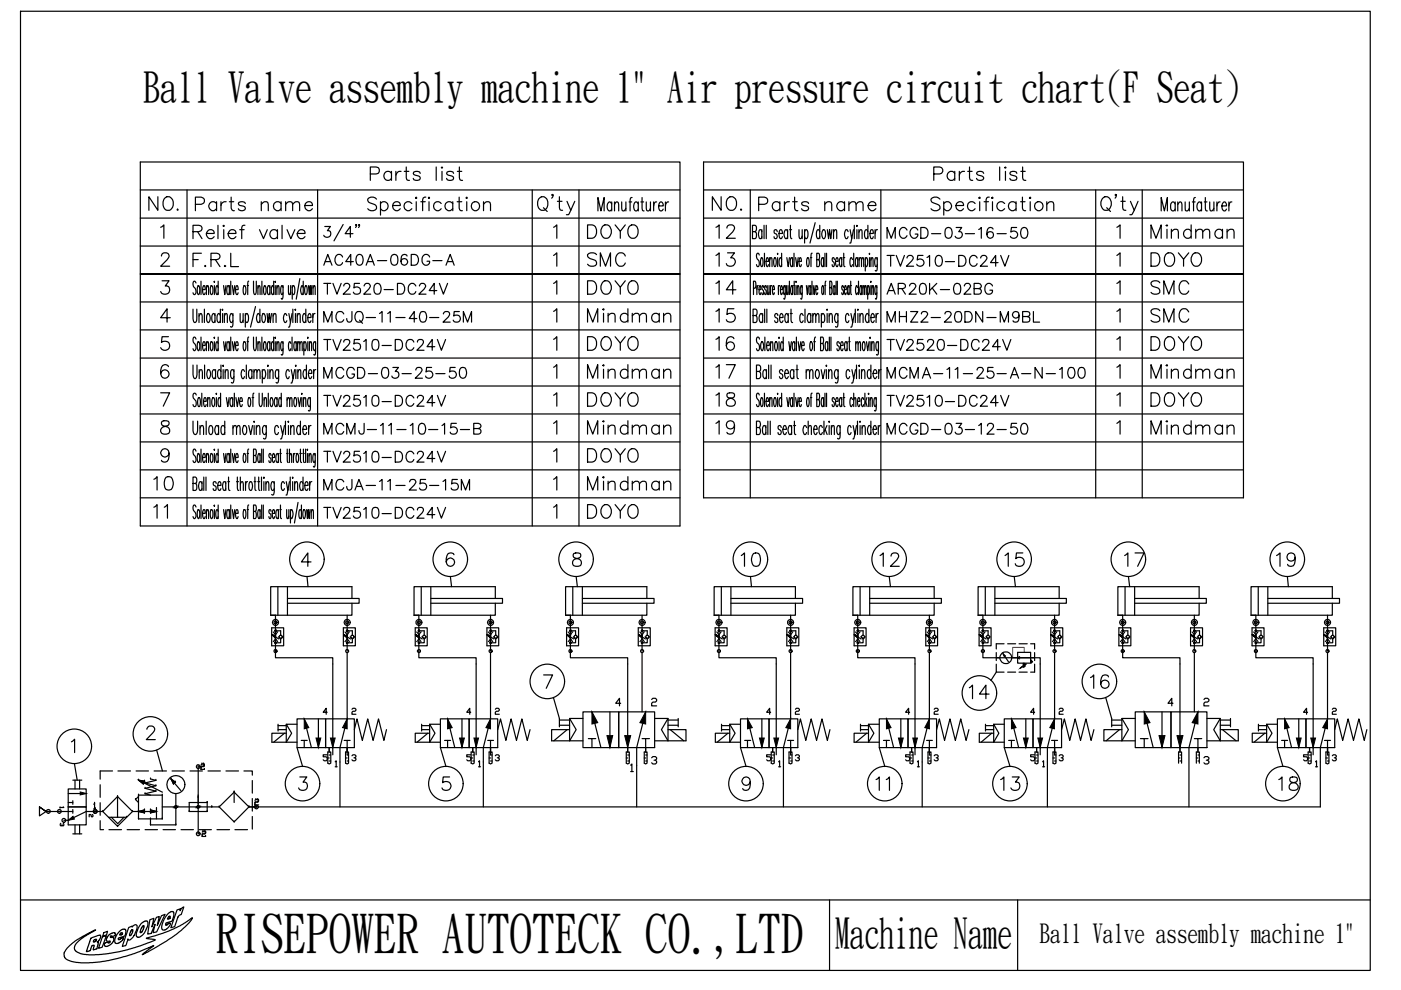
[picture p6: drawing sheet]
<svg xmlns="http://www.w3.org/2000/svg" width="297mm" height="210mm" viewBox="0 0 297 210" stroke-linecap="round" stroke-linejoin="round" font-family="sans-serif">
<defs><g id="words">
<text font-size="11.3" x="45.7" y="201.6">RISEPOWER AUTOTECK CO.,LTD</text>
<g font-size="9">
<text x="30.4" y="21.4">Ball Valve assembly machine 1&quot; Air pressure circuit chart(F Seat)</text>
<text x="177.1" y="200.8">Machine Name</text>
</g>
<g font-size="6.2">
<text x="30.7" y="45.9">NO.</text>
<text x="40.6" y="45.9">Parts name</text>
<text x="150.3" y="45.9">NO.</text>
<text x="159.8" y="45.9">Parts name</text>
<text x="123.8" y="51.9">DOYO</text>
<text x="151" y="51.9">12</text>
<text x="243.1" y="51.9">Mindman</text>
<text x="39.9" y="57.9">F.R.L</text>
<text x="123.8" y="57.5">SMC</text>
<text x="151" y="57.5">13</text>
<text x="243.1" y="57.5">DOYO</text>
<text x="123.8" y="63.5">DOYO</text>
<text x="151" y="63.5">14</text>
<text x="243.1" y="63.5">SMC</text>
<text x="123.8" y="69.5">Mindman</text>
<text x="151" y="69.5">15</text>
<text x="243.1" y="69.5">SMC</text>
<text x="123.8" y="75.5">DOYO</text>
<text x="151" y="75.5">16</text>
<text x="243.1" y="75.5">DOYO</text>
<text x="123.8" y="81.5">Mindman</text>
<text x="151" y="81.5">17</text>
<text x="243.1" y="81.5">Mindman</text>
<text x="123.8" y="87.5">DOYO</text>
<text x="151" y="87.5">18</text>
<text x="243.1" y="87.5">DOYO</text>
<text x="123.8" y="93.1">Mindman</text>
<text x="151" y="93.1">19</text>
<text x="243.1" y="93.1">Mindman</text>
<text x="123.8" y="99.1">DOYO</text>
<text x="31.7" y="105.1">10</text>
<text x="123.8" y="105.1">Mindman</text>
<text x="31.7" y="111.1">11</text>
<text x="123.8" y="111.1">DOYO</text>
<text x="156.3" y="121.4">10</text>
<text x="185.6" y="121.4">12</text>
<text x="212.4" y="121.4">15</text>
<text x="237.4" y="121.4">17</text>
<text x="269.9" y="121.4">19</text>
<text x="204.6" y="149.2">14</text>
<text x="230.4" y="147.1">16</text>
<text x="184.9" y="168.6">11</text>
<text x="211.3" y="168.6">13</text>
<text x="270.2" y="168.6">18</text>
</g>
<g font-size="5.7">
<text x="187.3" y="51.9">MCGD-03-16-50</text>
<text x="67.7" y="57.5">AC40A-06DG-A</text>
<text x="67.7" y="69.8">MCJQ-11-40-25M</text>
<text x="67.7" y="81.5">MCGD-03-25-50</text>
<text x="187.3" y="81.5">MCMA-11-25-A-N-100</text>
<text x="67.7" y="87.5">TV2510-DC24V</text>
<text x="187.3" y="87.5">TV2510-DC24V</text>
<text x="67.7" y="111.1">TV2510-DC24V</text>
</g>
<text font-size="5.6" x="220.4" y="199.7">Ball Valve assembly machine 1&quot;</text>
<g font-size="5.3">
<text x="187.3" y="57.5">TV2510-DC24V</text>
<text x="67.7" y="63.5">TV2520-DC24V</text>
<text x="187.3" y="63.5">AR20K-02BG</text>
<text x="187.3" y="69.5">MHZ2-20DN-M9BL</text>
<text x="67.7" y="75.5">TV2510-DC24V</text>
<text x="187.3" y="75.5">TV2520-DC24V</text>
<text x="67.7" y="93.1">MCMJ-11-10-15-B</text>
<text x="187.3" y="93.1">MCGD-03-12-50</text>
<text x="67.7" y="99.1">TV2510-DC24V</text>
<text x="67.7" y="105.1">MCJA-11-25-15M</text>
</g>
<text font-size="3.5" x="12" y="176.4">3</text>
<g font-size="3.1">
<text x="12" y="172.5">1</text>
<text x="18" y="174.3">2</text>
</g>
</g></defs>
<path d="M4.3 2.4h286.2v203.4h-286.2z" fill="none" stroke="#000" stroke-width=".25"/>
<g fill="none" stroke="#000" stroke-width=".25">
<path d="M53.5 171.1h226.4M4.3 190.8h286.2M19.2 198.9l1.6-.6a.38 .38 0 0 1 .5 .1 .38 .38 0 0 1-.1 .5l-.6 .9a.31 .31 0 0 1 .3 .2 .31 .31 0 0 1-.1 .3l-.2 .5a.47 .47 0 0 1-.6 .5l-.2 .1 .2-1h-.3l-.3 .2-.3 1-.8 .1zM19.9 199.3l.2-.1a.17 .17 0 0 1 .3-.1 .17 .17 0 0 1 0 .3l-.3 .3a.21 .21 0 0 1-.3 0 .21 .21 0 0 1 .1-.3zM20.8 199.8h.1M21.7 198.6l.8-.2-.8 2.4-.8 .3zM22 197.8l.8-.3-.2 .7-.8 .3zM23 198.3l1.1-.5a.34 .34 0 0 1 .4 .2 .34 .34 0 0 1-.3 .4l-.4 .2a.2 .2 0 0 0-.3-.1 .2 .2 0 0 0 0 .3 .2 .2 0 0 0 .3 0 .48 .48 0 0 1 .4 .3 .48 .48 0 0 1-.2 .5l-.7 .8-.7 .3-.3-.1-.2-.2 .1-.4 .3-.2a.31 .31 0 0 1 .3-.1 .31 .31 0 0 1 .2 .3l.1-.1a.21 .21 0 0 0 .2-.3 .21 .21 0 0 0-.4 0 .45 .45 0 0 1-.4-.4 .45 .45 0 0 1 .2-.5zM23.3 199.7h.1M25.3 197.5l.8-.5h.3l.3 .3-.2 1-1 .5a.28 .28 0 0 0-.4 .1 .28 .28 0 0 0 .1 .3l.4-.3 .6-.1-.6 .9-.8 .3a.68 .68 0 0 1-.4-1l.4-.8zM25.6 197.9a.22 .22 0 0 1 .2-.2 .22 .22 0 0 1 .2 .3 .22 .22 0 0 1-.3 .2 .18 .18 0 0 1-.3 .1 .18 .18 0 0 1 .1-.3zM27.3 196.7l.7-.3v.2l.6-.5h.3a2.06 2.06 0 0 1-.3 1.9l-.4 .7-.6 .6-.4-.1-.1-.1-.4 1.4-.8 .2z"/>
<path d="M27.8 197.2a.2 .2 0 0 1 .4 0 .2 .2 0 0 1-.1 .3l-.3 .6a.23 .23 0 0 1-.3 .3 .23 .23 0 0 1 0-.4zM30.1 195.7l.7-.4a.53 .53 0 0 1 .5 .2 .53 .53 0 0 1 .1 .6l-.8 1.7-.9 .8-.5 .1-.3-.4 .1-.8 .3-.8zM30.3 196.3a.2 .2 0 0 1 .3 .1 .2 .2 0 0 1-.1 .3l-.4 .8a.24 .24 0 0 1-.1 .3 .24 .24 0 0 1-.3-.2 .24 .24 0 0 1 .1-.3zM31.8 195l.8-.3-.4 1.8 1-2 .6-.2-.5 1.9 .9-2 .8-.3-1.8 3.7-.7 .2 .4-1.8-.9 1.9-.7 .1zM35.5 193.9l.8-.6h.3l.3 .2v.7l-.4 1.1-.9 .3a.31 .31 0 0 0-.4 .1 .31 .31 0 0 0 .1 .4l.3-.2a.29 .29 0 0 1 .3-.1 .29 .29 0 0 1 .2 .2l-.8 1-.6 .2a.79 .79 0 0 1-.3-1.3l.5-1.2zM35.7 194.4h.1a.24 .24 0 0 1 .3 0 .24 .24 0 0 1-.1 .3l-.1 .1a.22 .22 0 0 1-.4 0 .22 .22 0 0 1 .2-.3zM36 194.7h.1M37.5 192.9l.8-.2-.1 .4 .5-.7 .3-.1-.7 1.6a1.23 1.23 0 0 0-.8 1.4l-.5 1.2-.8 .2zM175.9 190.8v15M215.8 190.8v15M14.2 201.1l2.3-1.9 3.8-2-3 1.8-1.1 1-.4 .8v.5l.3 .4 1.5 .6 2.5 .2 2.8-.3 3.5-.7 3.3-1 3.1-1.1 .1-.2h-.3l-1.6-.3 3.5-1 2.2-.9 2-1 2.1-1.4-.7 1-2.8 2.6-3.6 2.3-3.5 1.9 2.4-1.9-4.2 1.7-3.4 1-2.8 .6-3.3 .3h-2.7l-2-.6-.5-.5-.1-.5 .1-.6z"/>
</g>
<!-- layer: 1 -->
<g fill="none" stroke="#000" stroke-width=".25">
<path d="M57.4 130.4h1v9.1h12.2v20.5M57.6 133.1h2.5v3.8h-2.5zM57.7 134.6l.5 .4-.5-.4 .7 .3-.2 .2zM57.9 134a1.33 1.33 0 0 1 0 2M58.4 136.3h.1M58.4 133.7h.1zM58.4 135l-.7-.4 .6 .5 .1-.2-.7-.3 1.4 .9M58.4 133.7h1.1v1M58.5 133.7h.1M58.9 134a1.37 1.37 0 0 0 0 2M58.9 124.4v6M59 135l.5 .5 .5-.5"/>
<path d="M59.5 135.5v.8h-1.1M60.9 126.9h15.2v1h-15.2M60.9 124.4v6M72.8 133.1h2.5v3.8h-2.5zM72.9 134.6l.5 .4-.5-.4 .7 .3-.2 .2zM73.1 134a1.33 1.33 0 0 1 0 2M73.6 136.3h.1M73.6 135l-.7-.4 .6 .5 .1-.2-.7-.3 1.4 .9M73.6 130.4v7.7M73.6 138.4v14l-1.5 6.1v12.6M73.6 133.7h1.1v1M74.1 134a1.37 1.37 0 0 0 0 2"/>
<path d="M74.2 135l.5 .5 .5-.5M74.6 127.9v2.5h-17.2M74.6 126.9v-2.5h-17.2v6M74.7 135.5v.8h-1.1M87.8 130.4h1v9.1h12.2v20.5M88 133.1h2.6v3.8h-2.6zM88.1 134.6l.6 .3-.1 .1-.5-.4 .7 .3-.1 .2zM88.3 134a1.33 1.33 0 0 1 0 2M88.8 136.2v.1zM88.8 135l-.7-.4 .6 .5 .1-.2-.7-.3 1.4 .9M88.8 133.7h1.1v1M88.9 133.7h.1"/>
<path d="M89.3 134a1.41 1.41 0 0 0 0 2M89.3 124.4v6M89.4 135l.5 .5 .5-.5M89.9 135.5v.8h-1.1M91.3 126.9h15.2v1h-15.2M91.3 124.4v6M103.2 133.1h2.5v3.8h-2.5zM103.3 134.6l.6 .3-.1 .1-.5-.4 .7 .3-.1 .2zM103.5 134a1.33 1.33 0 0 1 0 2M104 136.2v.1zM104 135l-.7-.4 .6 .5 .1-.2-.7-.3 1.4 .9M104 133.7h1.1v1"/>
<path d="M104 130.4v7.7M104 138.4v14l-1.5 6.1v12.6M104.1 133.7h.1M104.5 134a1.33 1.33 0 0 0 0 2M104.6 135l.5 .5 .5-.5M105 127.9v2.5h-17.2M105 126.9v-2.5h-17.2v6M105.1 135.5v.8h-1.1M119.9 130.4h1v9.1h12.2v19.9M120.1 133.1h2.6v3.8h-2.6zM120.2 134.6l.6 .4-.6-.4 .7 .3-.1 .2zM120.5 134a1.33 1.33 0 0 1 0 2"/>
<path d="M120.9 136.2l.1 .1zM120.9 133.7h.1zM120.9 135l-.7-.4 .6 .5 .2-.2-.8-.3 1.5 .9M120.9 133.7h1.1v1M121 133.7h.1M121.4 134a1.33 1.33 0 0 0 0 2M121.4 124.4v6M121.6 135l.4 .5 .5-.5M122 135.5v.8h-1.1M123.5 126.9h15.2v1h-15.2M123.5 124.4v6M135.3 133.1h2.6v3.8h-2.6z"/>
<path d="M135.4 134.6l.6 .4-.6-.4 .7 .3-.1 .2zM135.7 134a1.33 1.33 0 0 1 0 2M136 133.7h.2zM136.2 136.3h.1M136.1 135l-.7-.4 .6 .5 .2-.2-.8-.3 1.4 .9M136.1 133.7h1.1v1M136.1 130.4v7.7M136.1 138.4v12.5M136.2 133.7h.1M136.6 134a1.37 1.37 0 0 0 0 2M136.8 135l.4 .5 .5-.5M137.1 127.9v2.5h-17.2"/>
<path d="M137.1 126.9v-2.5h-17.2v6M137.2 135.5v.8h-1.1M151.4 130.4h1v9.1h12.2v20.5M151.6 133.1h2.6v3.8h-2.6zM151.7 134.6l.6 .4-.6-.4 .7 .3-.1 .2zM152 134a1.33 1.33 0 0 1 0 2M152.3 133.7l.2-.1 .1 .1-.3 .1zM152.3 133.7l.2 .1zM152.5 136.3h.1M152.4 135l-.7-.4 .6 .5 .2-.2-.8-.3 1.4 .9M152.4 133.7h1.1v1M152.5 133.7h.1"/>
<path d="M152.9 134a1.37 1.37 0 0 0 0 2M152.9 124.4v6M153.1 135l.4 .5 .5-.5M153.5 135.5v.8h-1.1M155 126.9h15.2v1h-15.2M155 124.4v6M166.8 133.1h2.6v3.8h-2.6zM166.9 134.6l.6 .4-.6-.4 .7 .3-.1 .2zM167.1 134a1.29 1.29 0 0 1 .1 2M167.5 133.7l.2 .1zM167.5 135l-.6-.4 .6 .5 .1-.2-.7-.3 1.4 .9M167.7 136.3h.1"/>
<path d="M167.6 133.7h1.1v1M167.6 130.4v7.7M167.6 138.4v14l-1.5 6.1v12.6M167.7 133.7h.1M168.1 134a1.37 1.37 0 0 0 0 2M168.3 135l.4 .5 .5-.5M168.6 127.9v2.5h-17.2M168.6 126.9v-2.5h-17.2v6M168.7 135.5v.8h-1.1M180.8 130.4h1v9.1h12.2v20.5M181.1 133.1h2.5v3.8h-2.5zM181.1 134.6l.7 .3-.1 .1-.6-.4 .7 .3-.1 .2z"/>
<path d="M181.4 134a1.33 1.33 0 0 1 0 2M181.8 136.2l.1 .1zM181.8 135l-.7-.4 .6 .5 .2-.2-.8-.3 1.5 .9M181.8 133.7h1.2v1M181.9 133.7h.1M182.4 134a1.41 1.41 0 0 0-.1 2M182.4 124.4v6M182.5 135l.5 .5 .5-.5M183 135.5v.8h-1.2M184.4 126.9h15.2v1h-15.2M184.4 124.4v6M196.3 133.1h2.5v3.8h-2.5z"/>
<path d="M196.3 134.6l.6 .4-.6-.4 .7 .3-.1 .2zM196.6 134a1.33 1.33 0 0 1 0 2M197 136.2l.1 .1zM197 135l-.7-.4 .6 .5 .2-.2-.8-.3 1.5 .9M197 133.7h1.1v1M197 130.4v7.7M197 138.4v14l-1.5 6.1v12.6M197.1 133.7h.1M197.6 134a1.33 1.33 0 0 0-.1 2M197.7 135l.4 .5 .6-.5M198.1 127.9v2.5h-17.3M198.1 126.9v-2.5h-17.3v6"/>
<path d="M198.1 135.5v.8h-1.1M207.4 130.4h1v9.1h12.1v20.5M207.6 133.1h2.5v3.8h-2.5zM207.6 134.6l.6 .4-.6-.4 .8 .3-.2 .2zM207.9 134a1.29 1.29 0 0 1 0 2M208.3 133.7l.1 .1zM208.3 135l-.7-.4 .6 .5 .2-.2-.8-.3 1.5 .9M208.4 136.3h.1M208.4 133.7h1.1v1M208.4 133.7h.1M208.9 134a1.37 1.37 0 0 0 0 2M208.9 124.4v6"/>
<path d="M209 135l.5 .5 .5-.5M209.5 135.5v.8h-1.1M210.9 126.9h15.2v1h-15.2M210.9 124.4v6M211.2 138.4v1.7M211.2 139.5h.8M212.7 138.6l1.1 1.7M212.9 136.5h-1.7v1.1M213.6 136.5h1.7M214.5 139.5h4.9M215.8 138.3h2.7v2.3h-2.7zM216.1 136.5h1.7"/>
<path d="M216.2 139.2l-.4 .3 .4 .2M218.5 136.5h.9v1.1M218.6 140l.3 .3-.3 .3zM219.4 138.4v1.7M222.8 133.1h2.5v3.8h-2.5zM222.8 134.6l.6 .4-.6-.4 .7 .3-.1 .2zM223.1 134a1.37 1.37 0 0 1 0 2M223.5 135l-.7-.4 .6 .5 .2-.2-.8-.3 1.5 .9M223.6 136.3h.1M223.6 133.7h1.1v1M223.6 130.4v7.7M223.6 138.4v14l-1.5 6.1v12.6"/>
<path d="M223.6 133.7h.1M224.1 134a1.37 1.37 0 0 0 0 2M224.2 135l.5 .5 .5-.5M224.6 127.9v2.5h-17.2M224.6 126.9v-2.5h-17.2v6M224.7 135.5v.8h-1.1M237 130.4h1v9.1h12.2v19.9M237.2 133.1h2.6v3.8h-2.6zM237.3 134.6l.6 .4-.6-.4 .7 .3-.1 .2zM237.6 134a1.33 1.33 0 0 1 0 2M237.9 133.7h.2zM238.1 136.3h.1"/>
<path d="M238 135l-.7-.4 .6 .5 .2-.2-.8-.3 1.4 .9M238 133.7h1.1v1M238.1 133.7h.1M238.5 134a1.37 1.37 0 0 0 0 2M238.5 124.4v6M238.7 135l.4 .5 .5-.5M239.1 135.5v.8h-1.1M240.6 126.9h15.2v1h-15.2M240.6 124.4v6M252.4 133.1h2.6v3.8h-2.6zM252.5 134.6l.6 .4-.6-.4 .7 .3-.1 .2zM252.8 134a1.33 1.33 0 0 1 0 2"/>
<path d="M253.1 133.7l.2-.1 .1 .1-.3 .1zM253.1 133.7l.2 .1zM253.3 136.3h.1M253.2 135l-.7-.4 .6 .5 .2-.2-.8-.3 1.4 .9M253.2 133.7h1.1v1M253.2 130.4v7.7M253.2 138.4v12.5M253.3 133.7h.1M253.7 134a1.37 1.37 0 0 0 0 2M253.9 135l.4 .5 .5-.5M254.2 127.9v2.5h-17.2M254.2 126.9v-2.5h-17.2v6"/>
<path d="M254.3 135.5v.8h-1.1M265.2 130.4h1.1v9.1h12.1v20.5M265.5 133.1h2.5v3.8h-2.5zM265.5 134.6l.6 .4-.6-.4 .7 .3-.1 .2zM265.8 134a1.33 1.33 0 0 1 0 2M266.3 136.3h.1M266.2 135l-.7-.4 .6 .5 .2-.2-.8-.3 1.5 .9M266.3 133.7h1.1v1M266.7 134a1.37 1.37 0 0 0 0 2M266.8 124.4v6M266.9 135l.5 .5 .4-.5M267.4 135.5v.8h-1.1"/>
<path d="M268.8 126.9h15.2v1h-15.2M268.8 124.4v6M280.7 133.1h2.5v3.8h-2.5zM280.7 134.6l.6 .4-.6-.4 .7 .3-.1 .2zM281 134a1.29 1.29 0 0 1 0 2M281.5 136.3h.1M281.4 135l-.7-.4 .6 .5 .2-.2-.8-.3 1.5 .9M281.5 133.7h1.1v1M281.5 130.4v7.7M281.5 138.4v14l-1.6 6.1v12.6M281.5 133.7h.1M281.9 134a1.37 1.37 0 0 0 0 2"/>
<path d="M282.1 135l.5 .5 .4-.5M282.5 127.9v2.5h-17.3M282.5 126.9v-2.5h-17.3v6M282.6 135.5v.8h-1.1M59 153.6v1.4M59 153.9h1.7M59 154.7h1.7M60.3 155.5l-2.3 1.9M60.7 153.6v3.8h2.3M63 152.4h6v6.1h-6zM63 153.6h-2.3l1.1 1.9-1.1 1.9h-3.1v-1.9h3.1M63.9 157h.6v1.5"/>
<path d="M64.5 157h.6M64.5 152.4l1.5 6.1M67.5 152.4v6.1M69 152.4h6.1v6.1h-6.1zM69.5 159.4h.6v2.4l-.3 .2-.3-.2zM69.8 158.5v.9M73 157h.6v3M73.3 159.4h.6v2.4l-.3 .2-.3-.2zM73.6 157h.6M75.1 154.7l.6-2.3 1.1 4.6 1.2-4.6 1.1 4.6 1.1-4.6 1.2 4.6 .5-2.3M89.4 153.9h1.7M89.4 154.7h1.7"/>
<path d="M89.4 153.6v1.4M90.7 155.5l-2.3 1.9M91.1 153.6v3.8h2.3M93.4 152.4h6.1v6.1h-6.1zM93.4 153.6h-2.3l1.1 1.9-1.1 1.9h-3.1v-1.9h3.1M94.3 157h.6v1.5M94.9 157h.6M94.9 152.4l1.5 6.1M97.9 152.4v6.1M99.5 152.4h6v6.1h-6zM99.9 159.4h.6v2.4l-.3 .2-.3-.2zM100.2 158.5v.9"/>
<path d="M103.4 157h.6v3M103.7 159.4h.6v2.4l-.3 .2-.3-.2zM104 157h.6M105.5 154.7l.6-2.3 1.2 4.6 1.1-4.6 1.1 4.6 1.1-4.6 1.2 4.6 .6-2.3M118.6 152.3v1.8M118.6 152.7h2.2M118.6 153.8h2.2M120.3 154.7l-2.9 2.4M120.8 152.3v4.8h2.8M123.6 150.9h7.6v7.6h-7.6zM123.6 152.3h-2.8l1.4 2.4-1.4 2.4h-3.8v-2.4h3.8M124.7 156.6h.8v1.9"/>
<path d="M125.5 156.6h.8M125.5 150.9l1.9 7.6M129.3 150.9v7.6M131.2 150.9h7.6v7.6h-7.6zM132.8 159.4h.6v2.4l-.3 .2-.3-.2zM136.1 156.6h.8v2.8M136.6 159.4h.6v2.4l-.3 .2-.3-.2zM136.9 150.9l-1.9 7.6v12.6M136.9 156.6h.8M138.8 152.3h2.8l-1.4 2.4 1.4 2.4h3.8v-2.4h-3.8M141.6 152.3v4.8h-2.8M141.6 152.7h2.2"/>
<path d="M141.6 153.8h2.2M142.1 154.7l2.9 2.4M143.8 152.3v1.8M153 153.9h1.7M153 154.7h1.7M153 153.6v1.4M154.3 155.5l-2.3 1.9M154.7 153.6v3.8h2.3M157 152.4h6.1v6.1h-6.1zM157 153.6h-2.3l1.2 1.9-1.2 1.9h-3v-1.9h3M157.9 157h.6v1.5M158.5 152.4l1.5 6.1"/>
<path d="M158.5 157h.7M161.5 152.4v6.1M163.1 152.4h6v6.1h-6zM163.5 159.4h.7v2.4l-.4 .2-.3-.2zM163.8 158.5v.9M167 157h.6v3M167.3 159.4h.6v2.4l-.3 .2-.3-.2zM167.6 157h.7M169.1 154.7l.6-2.3 1.1 4.6 1.2-4.6 1.1 4.6 1.2-4.6 1.1 4.6 .6-2.3M182.4 153.9h1.7M182.4 154.7h1.7M182.4 153.6v1.4"/>
<path d="M183.8 155.5l-2.3 1.9M184.1 153.6v3.8h2.3M186.4 152.4h6.1v6.1h-6.1zM186.4 153.6h-2.3l1.2 1.9-1.2 1.9h-3v-1.9h3M187.3 157h.6v1.5M187.9 157h.7M187.9 152.4l1.6 6.1M191 152.4v6.1M192.5 152.4h6.1v6.1h-6.1zM192.9 159.4h.7v2.4l-.3 .2-.4-.2zM193.3 158.5v.9M196.5 157h.5v3"/>
<path d="M196.8 159.4h.6v2.4l-.4 .2-.2-.2zM197.1 157h.6M198.6 154.7l.6-2.3 1.1 4.6 1.1-4.6 1.2 4.6 1.1-4.6 1.1 4.6 .6-2.3M208.9 153.9h1.8M208.9 154.7h1.8M208.9 153.6v1.4M210.3 155.5l-2.3 1.9M210.7 153.6v3.8h2.2M211.2 140.8v1.7h1.7M212.9 152.4h6.1v6.1h-6.1zM212.9 153.6h-2.2l1.1 1.9-1.1 1.9h-3.1v-1.9h3.1M213.6 142.5h1.7"/>
<path d="M213.9 157h.5v1.5M214.4 152.4l1.6 6.1M214.5 157h.6M216.1 142.5h1.7M217.1 140.6l-.2 .1 .5 .1-.5 .1 .5 .1-.5 .2h.5l-.5 .2 .2 .1M217.5 152.4v6.1M217.6 140.8l-1.3 .9M219 152.4h6.1v6.1h-6.1zM219.4 140.8v1.7h-.9M219.4 159.4h.7v2.4l-.3 .2-.4-.2zM219.8 158.5v.9M223 157h.6v3"/>
<path d="M223.3 159.4h.6v2.4l-.3 .2-.3-.2zM223.6 157h.6M225.1 154.7l.6-2.3 1.1 4.6 1.2-4.6 1.1 4.6 1.1-4.6 1.1 4.6 .6-2.3M235.7 152.7h2.2M235.7 153.8h2.2M235.7 152.3v1.8M237.3 154.7l-2.8 2.4M237.9 152.3v4.8h2.8M240.7 150.9h7.6v7.6h-7.6zM240.7 152.3h-2.8l1.4 2.4-1.4 2.4h-3.9v-2.4h3.9M241.8 156.6h.8v1.9M242.6 156.6h.8"/>
<path d="M242.6 150.9l1.9 7.6M246.4 150.9v7.6M248.3 150.9h7.6v7.6h-7.6zM253.2 156.6h.8v2.8M254 156.6h.8M254 150.9l-1.9 7.6v12.6M255.9 152.3h2.8l-1.4 2.4 1.4 2.4h3.8v-2.4h-3.8M258.7 152.3v4.8h-2.8M258.7 152.7h2.2M258.7 153.8h2.2M259.2 154.7l2.9 2.4M260.9 152.3v1.8"/>
<path d="M266.8 153.9h1.7M266.8 154.7h1.7M266.8 153.6v1.4M268.2 155.5l-2.3 1.9M268.5 153.6v3.8h2.3M270.8 152.4h6.1v6.1h-6.1zM270.8 153.6h-2.3l1.2 1.9-1.2 1.9h-3v-1.9h3M271.7 157h.7v1.5M272.4 157h.6M272.4 152.4l1.4 6.1M275.4 152.4v6.1M276.9 152.4h6.1v6.1h-6.1z"/>
<path d="M277.4 159.4h.6v2.4l-.3 .2-.3-.2zM277.7 158.5v.9M280.8 157h.7v3M281.1 159.4h.7v2.4l-.3 .2-.4-.2zM281.5 157h.6M283 154.7l.5-2.3 1.2 4.6 1.1-4.6 1.2 4.6 1.1-4.6 1.1 4.6 .6-2.3M8.4 171.1v1.9l1.4-.9-1.4-1 1.4 1h.5M9.8 172.1h2.8M14.5 171.1h3.8v3.8h-3.8zM14.5 167.3h3.8v3.8h-3.8zM14.5 168.2h3.8M15.4 176.8h1.9"/>
<path d="M15.4 165.4h1.9M15.9 165.4v1.9M16.9 165.4v1.9M16.9 174.9v1.9M18.3 172.1l-3.8 1.8M20.1 170.3h.1M20.1 170.3l-.2 .2M20.1 170.3v1.2M21.2 174v1.9h.8M21.2 166.4v2.7M21.2 170.2v2.7M23 173.3h3.8"/>
<path d="M23.1 175.9h2.7M23.6 173.3l1.4 1.3 1.3-1.3M23.9 163.5h-2.7v1.7M24.9 175.2h.1M24.9 168.9h.1M24.9 173.3h.1M24.9 168.9l-3.1 3.2 3.1 3.1M24.9 168.9v4.4M24.9 168.9l3.2 3.2M25 163.5h2.7M26.8 173.3h.1M27 175.9h2.6"/>
<path d="M28.1 172.1h.1M28.1 172.1h5.1M28.1 172.1l-3.2 3.1M28.7 169.5h.1M28.7 169.5l.7 .7M28.9 163.5h2.6M29.4 168.9h.1M29.4 165.4l5 2.6M29.4 165.4h.1M29.4 172.1h.1M29.4 173.6h.1M29.4 168.6h.1"/>
<path d="M29.4 168.9l-.7 .6M29.4 168.6h5M29.4 165.4l1 .8M29.4 165.4l1.2 .2M29.4 173.6h5M29.4 172.1l1.2 .3M29.4 168.6v5M30.4 166.2h.1M30.6 165.6h.1M30.6 171.7h.1M30.6 172.4h.1M30.6 165.6l-.2 .6"/>
<path d="M30.6 171.7l-1.2 .4M30.6 171.7v.7M30.8 167.1h.1M30.8 166h.1M30.8 168.3h.1M30.8 167.1l2.2 .6M30.8 166l2.2 .6M30.8 168.3l1.1 .3M30.8 175.9h2.6M31.9 165.2h.1M31.9 173.6h.1M31.9 172.4h.1"/>
<path d="M31.9 171.7h.1M31.9 174.9h.1M31.9 165.2l1.1 .3M31.9 171.7v.7M31.9 173.6v1.3M31.9 171.7l1.3 .4M31.9 174.9h5.4M32.7 163.5h2.6M33 166.6h.1M33 165.5h.1M33 167.7h.1M33 166.6l-2.2 .5"/>
<path d="M33 165.5l-2.2 .5M33 167.7l-2.2 .6M33.2 172.1h.1M33.2 171.4h.1M33.2 172.1l-1.3 .3M33.2 171.4v2.2M34.4 168.6h.1M34.4 171.1h10.5M34.4 173.6h.1M34.4 168.6v5M34.6 175.9h2.6M36.3 165.2h.1"/>
<path d="M36.3 165.2l.9 .6M36.3 165.2l.5 1M36.3 165.2l2 2.4M36.5 163.5h2.6M36.8 166.2h.1M37.2 165.8h.1M37.2 165.8l-.4 .4M37.3 171.1h.1M37.3 174.9h.1M37.3 168.2v6.7M38.4 175.9h2.6M40.1 172.1h.1"/>
<path d="M40.1 172.1h3.8M40.3 163.5h2.6M42 176.8h.1M42 169.1h.1M42 168.5v.6M42 162.5h.1M42 162.5v14.3M42.2 175.9h2.6M42.6 162.7h.1M42.6 163.1h.1M42.6 162.7v.4M42.6 163.1h.7"/>
<path d="M42.8 162h.1M42.8 162.5h.1M42.8 162l-.2 .2M42.8 162h.4M42.8 162.5h.4M42.8 162.5l-.2 .2M42.9 177h.1M42.9 177.3h.1M42.9 177v.3M42.9 177.3h.7M43 176.2h.1M43 176.8h.1"/>
<path d="M43 176.2l-.1 .2M43 176.2h.4M43 176.8h.4M43 176.8l-.1 .2M43.2 162h.1M43.2 162.5h.1M43.2 162l.1 .2M43.3 162.2h.1M43.3 162.4h.1M43.3 163.1h.1M43.3 162.2v.2M43.3 162.4l-.1 .1"/>
<path d="M43.4 176.2h.1M43.4 176.8h.1M43.4 176.2l.2 .2M43.6 176.4h.1M43.6 176.6h.1M43.6 177.3h.1M43.6 176.4v.2M43.6 176.6l-.2 .2M43.9 170.2h.1M43.9 172.1h.1M43.9 170.2h-3.8v1.9M43.9 170.2v1.9"/>
<path d="M44.1 163.5h2.6M44.9 171.1h.1M44.9 171.1h1.6M46 175.9h2.7M46.5 171.1h.1M46.5 171.1l3.1 3.2M47.9 163.5h2.7M49.6 174.3h.1M49.6 168h.1M49.6 168l3.2 3.1M49.6 168v2.2M49.6 168l-3.1 3.1"/>
<path d="M49.8 175.9h2.7M51.5 171.1h.1M51.7 163.5h1.8v.9M52.8 171.1h.1M52.8 171.1l-3.2 3.2M52.8 171.1h1.6M53.5 165.5v2.7M53.5 169.3v2.7M53.5 173.1v2.7M54 170.2h.1M54 170.7h.1M54 170.7h.8"/>
<path d="M54 170.2v.5M54.3 169.5h.1M54.3 170.1h.1M54.3 169.5l-.3 .2M54.3 169.5h.3M54.3 170.1h.3M54.3 170.1l-.3 .1M54.4 171.1h.1M54.6 169.5h.1M54.6 170.1h.1M54.6 169.5l.2 .2M54.8 169.7h.1"/>
<path d="M54.8 169.9h.1M54.8 169.7v.2M54.8 169.9l-.2 .2M69.5 160.7h.3M69.8 160.1h.3M69.8 161.3h.3M73.3 160.7h.3M73.6 160.1h.3M73.6 161.3h.3M99.9 160.7h.3M100.2 160.1h.3M100.2 161.3h.3"/>
<path d="M103.7 160.7h.3M104 160.1h.3M104 161.3h.3M132.8 160.7h.3M133.1 160.1h.3M133.1 161.3h.3M136.6 160.7h.3M136.9 160.1h.3M136.9 161.3h.3M163.5 160.7h.3M163.8 160.1h.4M163.8 161.3h.4"/>
<path d="M167.3 160.7h.3M167.6 160.1h.3M167.6 161.3h.3M192.9 160.7h.4M193.3 160.1h.3M193.3 161.3h.3M196.8 160.7h.2M197 160.1h.4M197 161.3h.4M219.4 160.7h.4M219.8 160.1h.3M219.8 161.3h.3"/>
<path d="M223.3 160.7h.3M223.6 160.1h.3M223.6 161.3h.3M249.9 161.8v-2.4h.6v2.4M249.9 160.7h.3M250.2 160.1h.3M250.2 161.3h.3M253.6 161.8v-2.4h.7v2.4M253.6 160.7h.4M254 160.1h.3M254 161.3h.3M277.4 160.7h.3"/>
<path d="M277.7 160.1h.3M277.7 161.3h.3M281.1 160.7h.4M281.5 160.1h.3M281.5 161.3h.3"/>
<circle cx="58.4" cy="136.3" r=".1"/>
<circle cx="58.4" cy="136.3" r=".16"/>
<circle cx="58.4" cy="133.7" r=".16"/>
<circle cx="58.4" cy="133.7" r=".11"/>
<circle cx="59.5" cy="135" r=".31"/>
<circle cx="73.6" cy="133.7" r=".08"/>
<circle cx="73.6" cy="136.2" r=".09"/>
<circle cx="73.6" cy="136.3" r=".16"/>
<circle cx="73.6" cy="133.7" r=".12"/>
<circle cx="73.6" cy="133.7" r=".16"/>
<circle cx="74.7" cy="135" r=".33"/>
<circle cx="88.8" cy="133.7" r=".07"/>
<circle cx="88.8" cy="133.7" r=".11"/>
<circle cx="88.8" cy="136.3" r=".15"/>
<circle cx="88.8" cy="136.3" r=".11"/>
<circle cx="88.8" cy="133.7" r=".14"/>
<circle cx="89.9" cy="135" r=".31"/>
<circle cx="104" cy="133.7" r=".16"/>
<circle cx="104" cy="136.3" r=".16"/>
<circle cx="104" cy="133.7" r=".08"/>
<circle cx="104" cy="133.7" r=".12"/>
<circle cx="104" cy="136.2" r=".11"/>
<circle cx="105.1" cy="135" r=".31"/>
<circle cx="120.9" cy="136.3" r=".16"/>
<circle cx="120.9" cy="133.7" r=".16"/>
<circle cx="121" cy="133.7" r=".11"/>
<circle cx="121" cy="136.2" r=".11"/>
<circle cx="122.1" cy="135" r=".31"/>
<circle cx="136.1" cy="136.2" r=".09"/>
<circle cx="136.1" cy="133.7" r=".13"/>
<circle cx="136.1" cy="136.3" r=".16"/>
<circle cx="136.1" cy="133.7" r=".16"/>
<circle cx="137.2" cy="135" r=".33"/>
<circle cx="152.4" cy="136.2" r=".09"/>
<circle cx="152.4" cy="136.3" r=".16"/>
<circle cx="152.4" cy="133.7" r=".16"/>
<circle cx="153.5" cy="135" r=".33"/>
<circle cx="167.6" cy="136.3" r=".16"/>
<circle cx="167.6" cy="133.7" r=".11"/>
<circle cx="167.6" cy="133.7" r=".15"/>
<circle cx="167.6" cy="136.3" r=".11"/>
<circle cx="168.7" cy="135" r=".33"/>
<circle cx="181.9" cy="133.7" r=".16"/>
<circle cx="181.9" cy="133.7" r=".07"/>
<circle cx="181.9" cy="133.7" r=".11"/>
<circle cx="181.9" cy="136.3" r=".15"/>
<circle cx="181.9" cy="136.3" r=".11"/>
<circle cx="183" cy="135" r=".31"/>
<circle cx="197.1" cy="133.7" r=".16"/>
<circle cx="197.1" cy="136.3" r=".16"/>
<circle cx="197.1" cy="133.7" r=".08"/>
<circle cx="197.1" cy="133.7" r=".12"/>
<circle cx="197.1" cy="136.2" r=".11"/>
<circle cx="198.2" cy="135" r=".31"/>
<circle cx="208.4" cy="136.3" r=".16"/>
<circle cx="208.4" cy="136.3" r=".11"/>
<circle cx="208.4" cy="133.7" r=".11"/>
<circle cx="208.4" cy="133.8" r=".15"/>
<circle cx="209.5" cy="135" r=".31"/>
<circle cx="213.2" cy="139.4" r="1.24"/>
<circle cx="223.6" cy="133.7" r=".07"/>
<circle cx="223.6" cy="136.3" r=".16"/>
<circle cx="223.6" cy="136.3" r=".11"/>
<circle cx="223.6" cy="133.7" r=".15"/>
<circle cx="223.6" cy="133.7" r=".1"/>
<circle cx="224.7" cy="135" r=".31"/>
<circle cx="238" cy="136.2" r=".09"/>
<circle cx="238" cy="133.7" r=".13"/>
<circle cx="238" cy="136.3" r=".16"/>
<circle cx="238" cy="133.7" r=".16"/>
<circle cx="239.1" cy="135" r=".33"/>
<circle cx="253.2" cy="136.2" r=".09"/>
<circle cx="253.2" cy="136.3" r=".16"/>
<circle cx="253.2" cy="133.7" r=".16"/>
<circle cx="254.3" cy="135" r=".33"/>
<circle cx="266.3" cy="133.7" r=".08"/>
<circle cx="266.3" cy="136.2" r=".09"/>
<circle cx="266.3" cy="136.3" r=".17"/>
<circle cx="266.3" cy="133.7" r=".12"/>
<circle cx="266.3" cy="133.7" r=".16"/>
<circle cx="267.4" cy="135" r=".33"/>
<circle cx="281.4" cy="133.7" r=".07"/>
<circle cx="281.4" cy="133.7" r=".1"/>
<circle cx="281.5" cy="136.2" r=".09"/>
<circle cx="281.5" cy="136.3" r=".17"/>
<circle cx="281.5" cy="133.7" r=".16"/>
<circle cx="282.6" cy="135" r=".33"/>
<circle cx="37.3" cy="171.1" r=".25"/>
<circle cx="37.3" cy="166.3" r="1.9"/>
<circle cx="42" cy="171.1" r=".25"/>
</g>
<!-- layer: CONNECTIONS -->
<g fill="none" stroke="#000" stroke-width=".25">
<circle cx="58.4" cy="132" r=".63"/>
<circle cx="58.4" cy="138" r=".33"/>
<circle cx="58.4" cy="132" r=".32"/>
<circle cx="73.6" cy="138" r=".31"/>
<circle cx="73.6" cy="132" r=".64"/>
<circle cx="73.6" cy="132" r=".3"/>
<circle cx="88.8" cy="132" r=".63"/>
<circle cx="88.8" cy="138" r=".31"/>
<circle cx="88.8" cy="132" r=".3"/>
<circle cx="104" cy="132" r=".63"/>
<circle cx="104" cy="138" r=".31"/>
<circle cx="104" cy="132" r=".3"/>
<circle cx="120.9" cy="132" r=".63"/>
<circle cx="120.9" cy="138" r=".33"/>
<circle cx="121" cy="132" r=".32"/>
<circle cx="136.1" cy="132" r=".63"/>
<circle cx="136.1" cy="138" r=".33"/>
<circle cx="136.2" cy="132" r=".32"/>
<circle cx="152.4" cy="138" r=".31"/>
<circle cx="152.4" cy="132" r=".64"/>
<circle cx="152.4" cy="132" r=".3"/>
<circle cx="167.6" cy="138" r=".31"/>
<circle cx="167.6" cy="132" r=".64"/>
<circle cx="167.6" cy="132" r=".3"/>
<circle cx="181.9" cy="132" r=".63"/>
<circle cx="181.9" cy="138" r=".31"/>
<circle cx="181.9" cy="132" r=".3"/>
<circle cx="197.1" cy="132" r=".63"/>
<circle cx="197.1" cy="138" r=".31"/>
<circle cx="197.1" cy="132" r=".3"/>
<circle cx="208.4" cy="138" r=".31"/>
<circle cx="208.4" cy="132" r=".64"/>
<circle cx="208.4" cy="132" r=".3"/>
<circle cx="223.6" cy="138" r=".31"/>
<circle cx="223.6" cy="132" r=".64"/>
<circle cx="223.6" cy="132" r=".3"/>
<circle cx="238" cy="132" r=".63"/>
<circle cx="238" cy="138" r=".33"/>
<circle cx="238" cy="132" r=".32"/>
<circle cx="253.2" cy="138" r=".31"/>
<circle cx="253.2" cy="132" r=".64"/>
<circle cx="253.2" cy="132" r=".3"/>
<circle cx="266.2" cy="138" r=".31"/>
<circle cx="266.3" cy="132" r=".64"/>
<circle cx="266.3" cy="132" r=".3"/>
<circle cx="281.4" cy="138" r=".31"/>
<circle cx="281.5" cy="132" r=".64"/>
<circle cx="281.5" cy="132" r=".3"/>
<circle cx="10.3" cy="172" r=".41"/>
<circle cx="42" cy="162.5" r=".39"/>
<circle cx="42" cy="176.8" r=".39"/>
<circle cx="54.4" cy="171.1" r=".39"/>
</g>
<!-- layer: 1 -->
<g fill="#000" stroke="#000" stroke-width=".21">
<path d="M212.7 138.6l.5 .5-.3 .1zM64.5 152.4l1 1.9-1 .2zM67 156.5h1l-.5 2zM70 156.5h1.1l-.5 2zM73.6 152.4v2.1l-1-.2zM94.9 152.4l1 1.9-1 .2zM97.4 156.5h1.1l-.6 2zM100.5 156.5h1l-.5 2zM104 152.4v2.1l-1-.2zM125.5 150.9l1.2 2.3-1.2 .3zM128.7 156h1.2l-.6 2.5zM132.4 156h1.3l-.6 2.5z"/>
<path d="M136.9 150.9v2.6l-1.2-.3zM158.5 152.4l1 1.9-1 .2zM161 156.5h1l-.5 2zM164.1 156.5h1l-.5 2zM167.6 152.4v2.1l-1-.2zM187.9 152.4l1 1.9-1 .2zM190.5 156.5h1l-.5 2zM193.5 156.5h1l-.5 2zM197 152.4v2.1l-.9-.2zM214.4 152.4l1 1.9-1 .2zM216.6 141.4l.1 .1-.4 .2zM217 156.5h1l-.5 2z"/>
<path d="M220 156.5h1.1l-.6 2zM223.6 152.4l-.1 2.1-.9-.2zM242.6 150.9l1.2 2.3-1.2 .3zM245.7 156h1.3l-.6 2.5zM249.5 156h1.3l-.6 2.5zM254 150.9v2.6l-1.2-.3zM272.4 152.4l.9 1.9-.9 .2zM274.9 156.5h1l-.5 2zM277.9 156.5h1l-.5 2zM281.5 152.4v2.1l-1.1-.2zM17 167.9l1.3 .3-1.3 .3zM29.4 165.4l1.2 .2-.2 .6z"/>
<path d="M29.4 172.1l1.2-.4v.7zM31.9 171.7l1.3 .4-1.3 .3zM36.3 165.2l.9 .6-.4 .4zM37 171.1h.5l-.4 .2zM37.1 170.9h.4l-.5 .2zM37.1 170.9h.4zM37 171.1l.5-.2v.2zM41.8 171.1h.5l-.4 .2zM41.9 171.3h.3zM41.8 171.1l.4-.2 .1 .2zM41.9 171.3l.4-.2-.1 .2z"/>
<path d="M37.1 171.3h.4zM37.1 171.3l.4-.2v.2z"/>
<path d="M41.9 170.9l-.1 .2 .4-.2zM41.9 170.9h.3z"/>
</g>
<g fill="none" stroke="#000" stroke-width=".25">
<path d="M65.1 122.3l.2 2.1M95.5 122.3l.2 2.1M122.2 122.3l.2 2.1M159.1 122.3l.2 2.1M188.5 122.3l.3 2.1M215 122.3l.3 2.1M239.3 122.3l.2 2.1M273 122.3l.2 2.1M33.2 159.1l1.2 4.4M63 158.5l1.2 4M93.4 158.5l1.2 4M117.3 147.9l1.3 4.4"/>
<path d="M157 158.5l1.2 4M186.4 158.5l1.2 4M212.9 158.5l1.3 4M234.4 147.9l1.3 4.4M270.8 158.5l1.2 4M15.8 161.9l.6 3.5"/>
<circle cx="65.1" cy="118.6" r="3.7"/>
<circle cx="95.5" cy="118.6" r="3.7"/>
<circle cx="122.1" cy="118.6" r="3.7"/>
<circle cx="15.8" cy="158.2" r="3.7"/>
<circle cx="31.9" cy="155.6" r="3.7"/>
<circle cx="116" cy="144.5" r="3.7"/>
<circle cx="64.1" cy="166.2" r="3.7"/>
<circle cx="94.5" cy="166.2" r="3.7"/>
<circle cx="158.2" cy="166.2" r="3.7"/>
</g>
<g fill="none" stroke="#000" stroke-width=".25">
<path d="M29.7 34.3h114.5v77.2h-114.5zM78.5 36.9l1.7-.1a.76 .76 0 0 0 .2-.9 .76 .76 0 0 0-.7-.5h-1.2v2.8M83 36.8a.9 .9 0 0 0-1.3-.2 .9 .9 0 0 0 0 1.4 .9 .9 0 0 0 1.3-.2M83 36.3v1.9M83.9 36.3v1.9M85 36.3a.93 .93 0 0 0-1.1 .8M85.7 36.3h1M86.1 35.4v2.3l.2 .4 .5 .1M89.1 36.8a.84 .84 0 0 0-1.5 0 1.84 1.84 0 0 0 1.4 .6l.1 .4a.84 .84 0 0 1-1.5 0M92.5 35.4v2.8M93.7 35.4l.1 .1-.1 .2-.1-.2zM93.7 36.3v1.9"/>
<path d="M96.2 36.8a.84 .84 0 0 0-1.5 0 1.61 1.61 0 0 0 1.3 .6l.2 .4a.84 .84 0 0 1-1.5 0M97 36.3h.9M97.4 35.4v2.3l.1 .4 .6 .1M149.2 34.3h114.4v71.3h-114.4zM198 36.9h1.2a.74 .74 0 0 0 .7-.8 .74 .74 0 0 0-.7-.7h-1.2v2.8M202.4 36.8a.9 .9 0 0 0-1.3-.2 .9 .9 0 0 0 0 1.4 .9 .9 0 0 0 1.3-.2M202.4 36.3v1.9M203.4 36.3v1.9M204.5 36.3a.93 .93 0 0 0-1.1 .8M205.2 36.3h.9M205.6 35.4v2.3l.1 .4 .5 .1M208.6 36.8a.87 .87 0 0 0-1.6 0 1.84 1.84 0 0 0 1.4 .6l.2 .4a.87 .87 0 0 1-1.6 0"/>
<path d="M211.9 35.4v2.8M213 35.5l.2-.1 .1 .1-.1 .2zM213.2 36.3v1.9M215.6 36.8a.84 .84 0 0 0-1.5 0 1.84 1.84 0 0 0 1.4 .6l.1 .4a.84 .84 0 0 1-1.5 0M216.4 36.3h1M216.8 35.4v2.3l.1 .4 .6 .1M29.7 52.2h114.5M29.7 46.2h114.5M29.7 40.3h114.5M34.1 48.2l.6-.5v2.8M34.2 54.3l.3-.6a.96 .96 0 0 1 1.2 .2l.1 .3-.1 .5-1.6 1.7h1.9M34.4 59.5h1.4l-.8 1.1a.9 .9 0 0 1 1 1.1 .9 .9 0 0 1-1.3 .7l-.3-.2-.3-.4"/>
<path d="M39.7 40.3v71.2M40.9 49.1h1.2l.5-.1a.65 .65 0 0 0 0-1.1l-1.7-.1v2.8M41.9 49.1l.9 1.5M42.6 59.6v2.9M43.8 49.5h1.6a.83 .83 0 0 0-.8-.8 .83 .83 0 0 0-.8 .8 .91 .91 0 0 0 .5 1 .91 .91 0 0 0 1.1-.3M46.2 47.8v2.8M46.3 59.6v2.9M47.4 48.7v1.9M48.4 49.5h1.6a.83 .83 0 0 0-.8-.8 .83 .83 0 0 0-.8 .8 .91 .91 0 0 0 .5 1 .91 .91 0 0 0 1.1-.3M48.9 59.6v2.9M50.8 48.7h1M51.9 47.8l-.5 .1-.1 .4v2.3"/>
<path d="M52.7 59.6l-.1 .1-.1 .5v2.3M53.7 59.6v2.1l.3 .8 .3-.4v-2.5M55 48.7l.9 1.9 .8-1.9M55.5 59.6v2.9M58 59.6v2.9M58.4 59.6v.3zM58.8 49.1a.9 .9 0 0 0-1.3-.1 .9 .9 0 0 0 0 1.3 .9 .9 0 0 0 1.3-.1M58.8 48.7v1.9M59.8 47.8v2.8M60.9 48.7l.8 1.9 .8-1.9M63 49.5h1.7a.83 .83 0 0 0-.9-.8 .83 .83 0 0 0-.8 .8 .91 .91 0 0 0 .6 1 .91 .91 0 0 0 1.1-.3M63.6 59.1l-.8 4.3"/>
<path d="M64.3 59.6v2.9M67.3 40.3v71.2M68.9 48h1.1l-.6 .9a.74 .74 0 0 1 .7 1 .74 .74 0 0 1-1.2 .3l-.2-.3M72.8 47.6l-2 3.5M74.8 49.5h-1.6l1.1-1.5v2.3M75.6 47.7l-.1 .1-.1-.1h.2l-.2 .5M76.2 47.7l-.1 .1-.1-.1h.2l-.2 .5M79.8 42.2a1.04 1.04 0 0 0-1-.4 1.04 1.04 0 0 0-.8 .7l.2 .4 1.1 .4a.74 .74 0 0 1 .5 1 1.19 1.19 0 0 1-1.8 0M80.7 43.2a.9 .9 0 0 1 1.3-.2 .9 .9 0 0 1 0 1.4 .9 .9 0 0 1-1.3-.1M80.7 42.8v2.8M83.3 43.6h1.6a.83 .83 0 0 0-1-.9 .83 .83 0 0 0-.6 1.1 .86 .86 0 0 0 .6 .9 .86 .86 0 0 0 1-.4M87.3 43.2a.92 .92 0 0 0-1.3-.2 .92 .92 0 0 0 0 1.4 .92 .92 0 0 0 1.3-.1"/>
<path d="M88.3 41.8l.1 .2-.1 .1-.2-.1zM88.3 42.8v1.9M89.2 42.8h1M90.3 41.8l-.6 .2-.1 .3v2.4M91 41.8l.1 .2-.1 .1-.2-.1zM91 42.8v1.9M93.5 43.2a.9 .9 0 0 0-1.3-.2 .9 .9 0 0 0 0 1.4 .9 .9 0 0 0 1.3-.1M96 43.2a.92 .92 0 0 0-1.4-.2 .92 .92 0 0 0 0 1.4 .92 .92 0 0 0 1.4-.1M96 42.8v1.9M96.9 42.8h1M97.4 41.8v2.3l.1 .4 .5 .2M99 41.8l.1 .2-.1 .1-.2-.1z"/>
<path d="M99 42.8v1.9M102.5 43.3l.7-.5 .7 .1 .1 1.8M102.5 42.8v1.9M112.8 40.3v71.2M114.2 42.1l.6-.4a1.48 1.48 0 0 1 1.3 .9 1.48 1.48 0 0 1-.2 1.6 1.05 1.05 0 0 1-1.2 .4 1.05 1.05 0 0 1-.7-1.1v-.7zM115.2 44l.8 .8M117.2 41.3l-.1 .2-.1-.2 .1-.1 .1 .1-.2 .7M117.4 48.2l.7-.5v2.8M117.4 54.2l.7-.6v2.8M118.2 42.7h1M118.6 41.7v2.3l.1 .5 .6 .1M120.2 42.7l.8 1.9 .9-1.9"/>
<path d="M121 44.6l-.4 .8-.5 .1M122.8 40.3v71.2M126.8 44.7v-2.8l.6 2.8 .7-2.8v2.8M129.7 43.2l-.3-.4a1.03 1.03 0 0 0-.7 1 1.03 1.03 0 0 0 .7 .9l.3-.4M129.7 42.8v1.9M130.3 43.4l.4-.6 .4 .2 .1 1.7M130.3 42.8v1.9M131.8 42.8l.1 1.8 .4 .1 .4-.5M132.7 42.8v1.9M133.4 42.8h.5M134 41.9l-.3 .1-.1 .4v2.3M135.3 43.2l-.3-.4h-.3l-.3 .9v.6l.3 .4h.3l.3-.4"/>
<path d="M135.3 42.8v1.9M135.9 42.8h.6M136.1 41.9v2.3l.1 .4 .4 .1M137 42.8l.1 1.8 .4 .1 .4-.5M137.9 42.8v1.9M138.6 42.8v1.9M139.2 42.8l-.4 .2-.2 .7M139.6 43.7h1v-.3a.47 .47 0 0 0-.2-.5 .47 .47 0 0 0-.5 .1l-.3 .7 .3 .9 .4 .1 .3-.4M141.1 42.8v1.9M141.8 42.8l-.5 .2-.2 .7M144.2 58.1h-114.5h114.5M149.2 52.2h114.4"/>
<path d="M149.2 46.2h114.4M149.2 40.3h114.4M159.1 40.3v65.3M159.5 49.1h.6l.2-.3v-.8l-.2-.2h-.6v2.8h.6a1.03 1.03 0 0 0 0-1.5M161 54.1l-.1-.3-.3-.1a1.31 1.31 0 0 0 .3 1.7v1l-.3 .1-.2-.4M161.4 54.6a1.48 1.48 0 0 1 0 1.9l-.2-.8zM161.5 49.1l-.2-.4h-.2l-.3 .8 .3 1.1h.2l.2-.4M161.5 48.7v1.9M162 47.8v2.8M162.1 53.7v2.8M162.4 55.4h.5l-.1-.8a1.48 1.48 0 0 0 0 1.9l.1-.4M162.5 47.8v2.8"/>
<path d="M163.2 55.2l.1-.4 .2-.2 .2 .6v1.3M163.2 54.6v1.9M164.2 54.6a1.48 1.48 0 0 1 0 1.9l-.2-.8zM164.8 49.1l-.1-.3-.3-.1a.49 .49 0 0 0-.1 .8 .61 .61 0 0 1 .5 .5 .61 .61 0 0 1-.3 .6l-.3-.1-.1-.3M164.9 53.7v.2zM164.9 54.6v1.9M165.2 49.5h.7l-.3-.8h-.1l-.3 .4v1.1l.3 .4h.1l.3-.4M165.7 55l-.1-.4a1.36 1.36 0 0 0 0 1.9l.1-.4M165.7 53.7v2.8M166.8 54.6l.3 1.9 .3-1.9M167 49.1l-.3-.4a1.14 1.14 0 0 0 0 1.9l.3-.4M167 48.7v1.9"/>
<path d="M167.4 59.6v2.9M167.4 48.7h.4M167.6 47.8v2.3l.1 .4 .2 .1M168 55l-.1-.4a1.48 1.48 0 0 0 0 1.9l.1-.4M168 54.6v1.9M168.3 53.7v2.8M168.4 59.6v2.3l.2 .6M168.7 54.6l.3 1.9 .2-1.9M168.8 59.6v.3zM169.4 55.4h.5l-.2-.8a1.48 1.48 0 0 0 0 1.9l.2-.4M169.4 48.7l.1 1.8 .3 .1 .3-.5M170.1 48.7v1.9"/>
<path d="M170.6 49.1l.1-.3 .3-.1 .3 .8v.7l-.3 .4-.3-.1-.1-.3M170.6 48.7v2.8M171.2 54.6a1.48 1.48 0 0 1 0 1.9l-.2-.8zM171.8 54.6h.3M172.2 59.6v2.9M172.2 53.7l-.2 .1-.1 .4v2.3M172.8 47.2l-1.1 4.3M173.2 55l.5-.1 .1-.7-.2-.5h-.4v2.8h.4l.1-.2 .1-.7-.2-.6M173.8 49.1l-.1-.3-.3-.1-.3 .8v.7l.3 .4 .3-.1 .1-.3M173.8 47.8v2.8M174.6 48.7l.3 .1 .1 .7v.7l-.3 .4a1.26 1.26 0 0 1-.1-1.9zM174.6 55l-.2-.4a1.48 1.48 0 0 0 0 1.9l.2-.4"/>
<path d="M174.6 54.6v1.9M174.9 53.7v2.8M175.1 59.6l-.2 .6v2.3M175.2 53.7v2.8M175.4 48.7l.3 1.9 .2-1.9 .2 1.9 .3-1.9M176.7 49.2l.4-.5 .3 .1v1.8M176.7 48.7v1.9M176.9 55l-.2-.4-.2 .2a.78 .78 0 0 0 .4 .9l-.2 .8-.2-.1-.1-.3M177.2 55.4h.5l-.2-.8a1.36 1.36 0 0 0 0 1.9l.2-.4M177.3 59.6v2.9M177.5 59.6v2.9M178.5 55l-.2-.4a1.48 1.48 0 0 0 0 1.9l.2-.4"/>
<path d="M178.5 54.6v1.9M178.8 54.6h.3M178.9 53.7v2.3v.4l.2 .1M179.8 49.1l-.2-.4h-.2l-.3 .8 .3 1.1h.2l.2-.4M180.2 48.7l.4 1.9 .4-1.9M180.4 59.6v2.3l.1 .6M180.6 50.6l-.2 .9h-.2M180.7 55l-.2-.4a1.48 1.48 0 0 0 0 1.9l.2-.4M181 53.7v2.8M181.1 47.8v2.8M181.7 48.7v1.9M181.8 55l-.1-.4a1.48 1.48 0 0 0 0 1.9l.1-.4"/>
<path d="M181.8 54.6v1.9M182 59.6v2.9M182.1 49.2l.3-.5 .3 .1 .1 1.8M182.1 48.7v1.9M182.1 55.2l.3-.6h.1l.2 1.9M182.1 54.6v1.9M182.7 55.2l.1-.4 .2-.2 .1 1.9M183.5 55l.1-.4a1.48 1.48 0 0 1 0 1.9l-.1-.4M183.5 54.6v2.9M184 49.1l-.1-.3-.3-.1-.3 .8v.7l.3 .4 .3-.1 .1-.3M184 47.8v2.8M184.3 53.7v.2z"/>
<path d="M184.3 54.6v1.9M184.4 49.5h.8l-.3-.8-.3 .1-.2 1 .3 .8h.2l.3-.4M184.6 59.6v.3zM184.6 55.2l.2-.4 .2-.2 .1 1.9M184.6 54.6v1.9M186 55l-.2-.4a1.48 1.48 0 0 0 0 1.9l.2-.4M186.8 40.3v65.3M199.3 42.2a1.07 1.07 0 0 0-1-.4 1.07 1.07 0 0 0-.9 .7l.2 .4 .3 .1a1.56 1.56 0 0 1 1.4 .8v.5a1.23 1.23 0 0 1-1.9 0M200.1 43.2a.92 .92 0 0 1 1.4-.2 .92 .92 0 0 1 0 1.4 .92 .92 0 0 1-1.4-.1M200.1 42.8v2.8M202.7 43.6h1.6a.83 .83 0 0 0-1-.9 .83 .83 0 0 0-.6 1.1 .86 .86 0 0 0 .6 .9 .86 .86 0 0 0 1-.4M206.7 43.2a.9 .9 0 0 0-1.3-.2 .9 .9 0 0 0 0 1.4 .9 .9 0 0 0 1.3-.1"/>
<path d="M207.5 42l.2-.2 .1 .2-.1 .1zM207.7 42.8v1.9M208.6 42.8h1M209.7 41.8l-.5 .2-.1 .3v2.4M210.4 41.8l.2 .2-.2 .1-.1-.1zM210.4 42.8v1.9M213 43.2a.92 .92 0 0 0-1.4-.2 .92 .92 0 0 0 0 1.4 .92 .92 0 0 0 1.4-.1M215.4 43.2a.9 .9 0 0 0-1.3-.2 .9 .9 0 0 0 0 1.4 .9 .9 0 0 0 1.3-.1M215.4 42.8v1.9M216.4 42.8h.9M216.8 41.8v2.3l.1 .4 .6 .2M218.4 41.8l.2 .2-.2 .1-.1-.1z"/>
<path d="M218.4 42.8v1.9M221.9 43.3l.7-.5 .7 .1 .1 1.8M221.9 42.8v1.9M232.3 40.3v65.3M233.7 42.1a1.05 1.05 0 0 1 1.2-.3 1.05 1.05 0 0 1 .7 1 1.28 1.28 0 0 1-.3 1.4 1.28 1.28 0 0 1-1.3 .3 1.76 1.76 0 0 1-.3-2.4zM234.6 44l.8 .8M236.7 41.3l-.2 .2-.1-.2 .1-.1 .2 .1-.3 .7M236.8 54.2l.7-.6v2.8M236.8 48.2l.7-.5v2.8M237.6 42.7h1M238 41.7v2.3l.2 .5 .5 .1M239.7 42.7l.8 1.9 .8-1.9"/>
<path d="M240.5 44.6l-.4 .8-.5 .1M242.2 40.3v65.3M246.2 44.7v-2.8l.7 2.8 .6-2.8v2.8M249.2 43.2l-.4-.4h-.2a1.37 1.37 0 0 0 0 1.9h.2l.4-.4M249.2 42.8v1.9M249.7 43.4l.4-.6 .4 .2 .1 1.7M249.7 42.8v1.9M251.3 42.8v1.8l.4 .1 .5-.5M252.2 42.8v1.9M252.8 42.8h.6M253.4 41.9l-.3 .1v.4v2.3M254.7 43.2l-.2-.4h-.3a1.27 1.27 0 0 0 0 1.9h.3l.2-.4"/>
<path d="M254.7 42.8v1.9M255.3 42.8h.6M255.6 41.9v2.3v.4l.4 .1M256.5 42.8l.1 1.8 .3 .1 .5-.5M257.4 42.8v1.9M258 42.8v1.9M258.7 42.8l-.4 .2-.3 .7M259.1 43.7h.9v-.6l-.3-.3h-.2a1.27 1.27 0 0 0 0 1.9h.2l.3-.4M260.5 42.8v1.9M261.2 42.8l-.4 .2-.3 .7M263.6 58.1h-114.4h114.4M29.7 75.9h114.5"/>
<path d="M29.7 69.9h114.5M29.7 64h114.5M35.7 71.4h-1.3l-.2 1.2a1 1 0 0 1 1.5 0 1 1 0 0 1-.2 1.5 1 1 0 0 1-1.4-.4M35.7 77.7a.8 .8 0 0 0-.8-.4 .8 .8 0 0 0-.7 .6 2 2 0 0 0 .3 2.2 .89 .89 0 0 0 1.3-.4 .89 .89 0 0 0-.6-1.3 .89 .89 0 0 0-1.1 .8M36.1 67.4h-2l1.3-1.9v2.8M40.9 77.4v2l.2 .7 .2 .2 .3-.2 .2-.7v-2M40.9 65.5v2.1l.2 .7 .2 .1 .4-.4v-2.5M41.6 71.9l-.2-.3-.3-.1a1.2 1.2 0 0 0 .3 1.6l.1 .2a.73 .73 0 0 1-.4 1.1l-.2-.5M41.6 60l-.3-.4h-.2a1.16 1.16 0 0 0 .3 1.6l.1 .2a.82 .82 0 0 1-.2 1.1l-.3-.2-.1-.2M42 72.4a1.48 1.48 0 0 1 0 2l-.2-.9zM42 60.6a1.5 1.5 0 0 1 0 1.9l-.2-.8zM42.2 67l.3-.5h.2l.2 .5v1.4"/>
<path d="M42.2 66.5v1.9M42.2 78.9l.3-.5 .3 .1 .1 1.8M42.2 78.4v1.9M42.6 71.5v2.9M43 73.3h.5l-.2-.9-.2 .2-.1 .7 .2 1.1h.1l.2-.5M43 61.4h.5l-.2-.8-.2 .1-.1 .7 .2 1.1h.1l.2-.4M43.3 65.5v2.9M43.4 77.4v2.9M43.8 73l.3-.6 .1 2M43.8 61.1l.2-.5h.1l.1 1.9M43.8 60.6v1.9M43.8 72.4v2"/>
<path d="M44 78.5l.4-.1 .2 .8-.2 1.1-.4-.2-.2-.7zM44.1 66.5a1.22 1.22 0 0 1 .3 1.8l-.3 .1-.3-.4v-1.1zM44.8 72.4h.1a1.56 1.56 0 0 1-.1 2l-.2-.9zM44.8 60.6a1.56 1.56 0 0 1 .1 1.9 1.72 1.72 0 0 1-.1-1.9zM45.5 71.5v.3zM45.5 60.6v1.9M45.5 72.4v2M45.6 66.9l-.2-.4h-.2l-.3 .8 .2 1 .3 .1 .2-.4M45.6 66.5v1.9M45.7 78.8l-.2-.4h-.2l-.3 .4v.4v.7l.3 .4h.2l.2-.4M45.7 78.4v1.9M46.3 72.8l-.2-.4a1.48 1.48 0 0 0 0 2l.2-.5"/>
<path d="M46.3 61l-.2-.4a1.5 1.5 0 0 0 0 1.9l.2-.4M46.3 71.5v2.9M46.7 66.9l-.2-.4h-.2l-.3 .8v.7l.3 .4h.2l.2-.4M46.7 65.5v2.9M46.8 78.8l-.2-.4h-.2l-.2 .4-.1 .4 .1 .7 .2 .4h.2l.2-.4M46.8 77.4v2.9M47.2 65.5v.3zM47.2 66.5v1.9M47.3 77.4v.3zM47.3 78.4v1.9M47.4 72.4l.3 2 .2-2M47.4 60.6l.3 1.9 .2-1.9"/>
<path d="M47.6 67l.3-.5h.1l.2 .5v1.4M47.6 66.5v1.9M47.7 78.9l.3-.5 .3 .1 .1 1.8M47.7 78.4v1.9M48.6 72.8l-.1-.4h-.2l-.2 .9 .2 1.1h.2l.1-.5M48.6 61l-.1-.4h-.2l-.2 .8 .2 1.1h.2l.1-.4M48.6 60.6v1.9M48.6 72.4v2M48.9 71.5v2.9M49.3 72.4l.2 2 .3-2M49.3 60.6l.2 1.9 .3-1.9M49.4 66.5l-.1 2.6-.2 .3-.2-.2"/>
<path d="M49.4 66.9l-.3-.4a1.22 1.22 0 0 0-.2 1.8l.2 .1 .3-.4M49.6 78.4l-.1 2.6-.2 .2-.2-.1M49.6 78.8l-.3-.4h-.1l-.3 .4v.4v.7l.3 .4h.1l.3-.4M49.9 73.3h.6l-.1-.7-.2-.2a1.56 1.56 0 0 0 .1 2l.2-.5M49.9 61.4h.6l-.2-.8a1.56 1.56 0 0 0-.1 1.9l.3-.4M50.9 66.5l.1 1.8 .3 .1 .2-.5M51.5 66.5v1.9M51.8 72.4l.2 .2 .1 .7-.2 1.1-.2-.2-.2-.7zM51.8 60.6l.2 .1 .1 .7-.2 1.1-.2-.2-.2-.6zM51.8 78.8l-.2-.4h-.2l-.3 .8 .3 1.1h.2l.2-.4M52 66.9l.2-.4h.2l.3 .8-.1 .7-.2 .4h-.2l-.2-.4M52 66.5v2.9"/>
<path d="M52.2 77.4v2.9M52.4 72.4h.3M52.4 60.6h.3M52.7 71.5l-.1 .1-.1 .4v2.4M53.4 78.8l-.2-.4h-.2l-.3 .4v.4v.7l.3 .4h.2l.2-.4M53.4 78.4v1.9M53.7 71.5v2l.3 .9 .3-.5v-2.4M53.8 78.9l.3-.5 .3 .1 .1 1.8M53.8 78.4v1.9M54.2 65l-1.1 4.4M54.5 78.9l.3-.5 .3 .1v1.8M54.7 73l.3-.6 .1 2"/>
<path d="M54.7 61.1l.2-.5h.1l.1 1.9M54.7 60.6v1.9M54.7 72.4v2M55.1 66.9l-.3-.4a1.22 1.22 0 0 0-.2 1.8l.2 .1 .3-.4M55.1 65.5v2.9M55.5 71.5v2.9M55.6 78.8l.3-.4h.1l.3 .8-.3 1.1h-.1l-.3-.4M55.6 78.4v2.8M55.8 66.5h.2l.3 .8-.3 1.1h-.2l-.2-.4v-1.1zM56.1 72.4a1.48 1.48 0 0 1 0 2l-.2-.9zM56.1 60.6a1.5 1.5 0 0 1 0 1.9l-.2-.8zM56.6 66.5l.2 1.9 .3-1.9 .2 1.9 .3-1.9"/>
<path d="M56.8 77.4v.3zM56.8 78.4v1.9M57.2 72.8l-.1-.4h-.2l-.2 .9 .2 1.1h.2l.1-.5M57.2 78.9l.3-.5 .3 .1 .1 1.8M57.2 61l-.1-.4h-.2l-.2 .8 .2 1.1h.2l.1-.4M57.2 60.6v1.9M57.2 72.4v2M57.2 78.4v1.9M57.9 67l.3-.5h.2l.1 .5v1.4M57.9 66.5v1.9M58 72.8l-.1-.4a1.48 1.48 0 0 0 0 2l.1-.5M58 61l-.1-.4a1.5 1.5 0 0 0 0 1.9l.1-.4"/>
<path d="M58 71.5v2.9M58.4 71.5v.3zM58.4 60.6v1.9M58.4 72.4v2M58.7 73l.3-.6 .2 2M58.7 61.1l.2-.5h.1l.2 1.9M58.7 60.6v1.9M58.7 72.4v2M59.1 78.4l-.1 2.6-.2 .2-.3-.1M59.1 78.8l-.3-.4h-.1l-.3 .4v.4v.7l.3 .4h.1l.3-.4M60 72.4v2.6l-.2 .3-.2-.1M60 72.8l-.2-.4a1.48 1.48 0 0 0 0 2l.2-.5"/>
<path d="M60 60.6v2.5l-.2 .3-.2-.1M60 61l-.2-.4a1.5 1.5 0 0 0 0 1.9l.2-.4M60.8 66.9l-.2-.4a1.22 1.22 0 0 0-.3 1.8l.3 .1 .2-.4M61.2 60.6l.1 1.9 .2-.2 .1-.4M61.2 66.5l.4 1.9 .3-1.9M61.3 78.8l-.2-.4h-.2l-.3 .8 .3 1.1h.2l.2-.4M61.6 68.4l-.2 .8-.2 .2M61.6 60.6v1.9M61.7 72.8l-.2-.4a1.48 1.48 0 0 0 0 2l.2-.5M61.8 78.4l.3 1.9 .4-1.9M61.9 71.5v2.9M62 61l.2-.4a1.5 1.5 0 0 1 0 1.9l-.2-.4"/>
<path d="M62 60.6v2.8M62.1 65.5v2.9M62.6 65.5v.3zM62.6 66.5v1.9M62.7 77.4v.3zM62.7 78.4v1.9M62.8 72.8l-.2-.4a1.48 1.48 0 0 0 0 2l.2-.5M62.8 72.4v2M63 67l.3-.5h.2l.2 .5v1.4M63 66.5v1.9M63.1 73l.3-.6 .2 2M63.1 72.4v2"/>
<path d="M63.1 78.9l.3-.5 .3 .1 .1 1.8M63.1 78.4v1.9M63.6 73l.1-.4 .3-.2 .1 2M64.3 61l-.2-.4a1.37 1.37 0 0 0 0 1.9l.2-.4M64.4 72.8l.2-.4a1.48 1.48 0 0 1 0 2l-.2-.5M64.4 72.4v2.9M64.8 60.6a1.5 1.5 0 0 1 0 1.9l-.2-.8zM64.8 66.9l-.2-.4h-.2l-.2 .8v.7l.2 .4h.2l.2-.4M64.8 65.5v2.9M65 78.8l-.2-.4h-.3l-.3 .8 .3 1.1h.3l.2-.4M65 77.4v2.9M65.3 71.5v.3z"/>
<path d="M65.3 67.3h.6l-.2-.8h-.1l-.3 .4v1.1l.3 .4h.1l.2-.4M65.3 72.4v2M65.4 79.2h.7v-.6l-.2-.2-.3 .1-.2 .9 .3 .9h.2l.2-.4M65.4 60.6l.2 1.9 .2-1.9 .1 1.9 .2-1.9M65.6 73l.3-.6 .2 2M65.6 72.4v2M117.4 71.9l.7-.5v2.9M117.4 77.9l.7-.6v2.9M117.4 60.1l.7-.6v2.9M117.4 66l.7-.5v2.8M149.2 75.9h114.4M149.2 69.9h114.4"/>
<path d="M149.2 64h114.4M159.7 66.9h.5l.3-.3v-.8l-.3-.3h-.5v2.9h.5a1.01 1.01 0 0 0 0-1.5M159.8 61.1h.3l.1-.3 .1-.6-.2-.6h-.3v2.9M160.4 78.8h.5a.82 .82 0 0 0 0-1.4h-.5v2.9h.5a.98 .98 0 0 0 0-1.5M160.5 60.6v1.9M160.8 60.6h-.2l-.1 .8M160.9 61.4h.4l-.1-.8a1.89 1.89 0 0 0 0 1.9l.1-.4M161 71.9l-.1-.3-.3-.1a1.16 1.16 0 0 0 .3 1.6l.1 .2a.78 .78 0 0 1-.4 1.1l-.2-.5M161.5 72.4a1.36 1.36 0 0 1 0 2l-.2-.9v-.7zM161.7 66.9l-.3-.4h-.1a1.26 1.26 0 0 0 .1 1.9l.3-.4M161.7 66.5v1.9M161.9 61l-.1-.4a.65 .65 0 0 0 .1 1.1l-.1 .8-.3-.4"/>
<path d="M162.1 65.5v2.9M162.2 71.5v2.9M162.5 61l-.2-.4a.69 .69 0 0 0 .2 1.1l-.2 .8-.2-.2v-.2M162.5 78.8l-.3-.4a1.14 1.14 0 0 0 0 1.9l.3-.4M162.5 78.4v1.9M162.5 73.3h.6l-.2-.9-.2 .2-.2 .7 .3 1.1h.1l.2-.5M162.6 65.5v2.9M162.7 60.6l.1 1.9 .3-.6M163 77.4v2.9M163.1 60.6v1.9M163.4 73l.3-.6 .2 2M163.4 60.6v1.9"/>
<path d="M163.4 72.4v2M163.5 77.4v2.9M163.6 60.6l-.2 .4v.4M163.8 61.4h.4l-.2-.8a1.89 1.89 0 0 0 0 1.9l.2-.4M164.4 72.6l.1-.2a1.48 1.48 0 0 1 0 2l-.3-.9zM164.9 66.9l-.2-.4h-.2l-.3 .4 .1 .3 .6 .4v.7l-.4 .1-.3-.4M165 60.6v1.9M165.2 71.5v.3zM165.2 72.4v2M165.3 60.6l-.3 .4v.4M165.3 67.3h.7v-.5l-.2-.3h-.2l-.3 .4v1.1l.3 .4h.2l.2-.4M165.5 61.4h.4l-.2-.8a1.89 1.89 0 0 0 0 1.9l.2-.4"/>
<path d="M166 78.8l-.3-.4-.4 .1v.3l.2 .4a.55 .55 0 0 1 .5 .5 .55 .55 0 0 1-.5 .6l-.2-.4M166.1 72.8l-.3-.4a1.48 1.48 0 0 0 0 2l.3-.5M166.1 71.5v2.9M166.4 79.2h.8l-.1-.6-.2-.2a1.14 1.14 0 0 0 0 1.9l.3-.4M166.5 60.6l-.1 2.8-.2-.1M166.5 61l-.1-.4h-.2l-.1 .8 .1 1.1 .3-.4M166.7 60.6l.1 1.9 .3-.6M167.1 60.6v1.9M167.1 66.9l-.2-.4h-.2l-.3 .8v.7l.3 .4h.2l.2-.4M167.1 66.5v1.9M167.2 72.4l.3 2 .3-2M167.5 66.5h.5"/>
<path d="M167.7 65.5v2.4l.1 .4 .2 .1M168 61l-.1-.4h-.1l-.2 .8 .2 1.1 .2-.4M168 60.6v1.9M168.3 60.6h.2M168.3 78.8l-.3-.4h-.2l-.2 .4-.1 .4 .1 .7 .2 .4h.2l.3-.4M168.3 78.4v1.9M168.5 72.8l-.2-.4a1.36 1.36 0 0 0 0 2l.2-.5M168.5 72.4v2M168.8 60.6v1.9M168.8 78.4h.4M168.9 71.5v2.9M169 77.4v2.3v.4l.3 .2"/>
<path d="M169 61.1l.3-.5 .1 1.9M169 60.6v1.9M169.2 72.4l.3 2 .3-2M170 73.3h.5l-.1-.7-.2-.2a1.56 1.56 0 0 0 .1 2l.2-.5M170.1 60.6l-.1 2.8-.2-.1M170.1 61l-.1-.4h-.2l-.1 .8 .1 1.1 .3-.4M170.3 66.9l-.3-.4h-.1l-.3 .8v.7l.3 .4h.1l.3-.4M170.7 65.5v2.9M170.9 78.9l.3-.5 .4 .1v1.8M170.9 78.4v1.9M171 60.6l.2 1.9 .2-1.9M171.6 78.9l.3-.5 .4 .1 .1 1.8"/>
<path d="M171.9 61l-.1-.4a1.89 1.89 0 0 0 0 1.9l.1-.4M171.9 66.9l-.3-.4h-.2l-.3 .8 .3 1.1h.2l.3-.4M171.9 72.4a1.36 1.36 0 0 1 0 2l-.2-.9zM171.9 60.6v1.9M171.9 66.5v1.9M172.3 67l.3-.5h.2l.2 .5v1.4M172.3 66.5v1.9M172.4 60.6l.2 1.9 .2-1.9M172.5 72.4h.4M172.9 71.5l-.2 .5v2.4M173 61.4h.4l-.2-.8a1.89 1.89 0 0 0 0 1.9l.2-.4M173 67l.3-.5h.2l.1 .5v1.4"/>
<path d="M173.1 78.5l.1-.1a1.14 1.14 0 0 1 0 1.9 1.57 1.57 0 0 1-.1-1.8zM174 72.8h.4l.2-.2v-.6l-.2-.5h-.4v2.9h.4l.2-.3v-.7l-.2-.6M174.1 78.4l.4 1.9 .4-1.9M174.1 66.9l.3-.4h.2l.3 .8-.1 .7-.2 .4h-.2l-.3-.4M174.1 66.5v2.9M174.4 60.6a1.89 1.89 0 0 1 0 1.9l-.2-.4v-1.1zM174.9 60.6h.2M175.2 77.4v.3zM175.2 78.4v1.9M175.4 65.5v.3zM175.4 66.5v1.9M175.5 72.8l-.2-.4h-.1l-.3 .9 .3 1.1h.1l.2-.5"/>
<path d="M175.5 72.4v2M175.7 78.9l.3-.5 .3 .1 .1 1.8M175.7 78.4v1.9M175.8 67l.3-.5h.2l.2 .5v1.4M175.8 66.5v1.9M175.8 71.5v2.9M175.9 61h.3l.1-.3-.1-1.1h-.3v2.9h.3l.1-.3 .1-.7-.2-.5M176.2 71.5v2.9M177 61l-.1-.4a1.89 1.89 0 0 0 0 1.9l.1-.4M177 60.6v1.9M177.7 66.5l-.1 2.6-.2 .3-.2-.2M177.7 66.9l-.3-.4h-.2l-.3 .8 .3 1.1h.2l.3-.4"/>
<path d="M177.7 78.4l-.1 2.6-.2 .2-.3-.1M177.7 78.8l-.3-.4h-.2l-.3 .8 .1 .7 .2 .4h.2l.3-.4M178 72.8l-.3-.4-.2 .2a.69 .69 0 0 0 .4 .9v.7l-.2 .2-.2-.2-.1-.3M178.2 73.3h.6l-.1-.7-.2-.2a1.56 1.56 0 0 0 .1 2l.2-.5M178.8 61l-.2-.4-.1 .6a.79 .79 0 0 1 .1 1.3l-.1-.4M179 61.4h.4l-.1-.8h-.1l-.2 .8 .2 1.1 .2-.4M179.6 72.8l-.2-.4h-.1l-.2 .9 .2 1.1h.1l.2-.5M179.6 72.4v2M179.9 72.4h.3M180 66.9l-.2-.4h-.2l-.3 .8v.7l.3 .4h.2l.2-.4M180 61l-.1-.4a1.89 1.89 0 0 0 0 1.9l.1-.4M180 60.6v1.9"/>
<path d="M180.1 71.5v2.3l.2 .6M180.2 78.8l-.3-.4h-.2l-.3 .4v.4v.7l.3 .4h.2l.3-.4M180.3 60.6h.2M180.4 66.5l.4 1.9 .4-1.9M180.6 78.4l.4 1.9 .4-1.9M180.8 68.4l-.2 .8-.2 .2M181.3 65.5v2.9M181.4 73l.4-.6 .1 2M181.4 72.4v2M181.6 77.4v2.9M181.8 61l-.1-.4h-.1l-.2 .8 .2 1.1 .2-.4M181.9 65.5v.3z"/>
<path d="M181.9 66.5v1.9M181.9 73l.4-.6 .1 2M182.2 77.4v.3zM182.2 78.4v1.9M182.3 67l.3-.5h.2l.2 .5v1.4M182.3 66.5v1.9M182.7 78.9l.3-.5 .3 .1 .1 1.8M182.7 78.4v1.9M182.7 61l-.1-.4h-.2l-.1 .8 .1 1.1 .3-.4M182.7 60.6v1.9M183 61.1l.2-.5 .1 1.9M183 60.6v1.9"/>
<path d="M183.1 72.4a1.48 1.48 0 0 1 0 2l-.3-.9 .1-.7zM183.3 61.1l.2-.5h.1l.1 1.9M183.7 72.4l.3 2 .3-2M184 61l.1-.4a1.89 1.89 0 0 1 0 1.9l-.1-.4M184 60.6v2.8M184.2 66.9l-.2-.4h-.2a1.26 1.26 0 0 0 .2 1.9l.2-.4M184.2 65.5v2.9M184.5 71.5v.3zM184.5 72.4v2M184.6 67.3h.8l-.1-.5-.2-.3h-.2l-.2 .4v1.1l.2 .4h.2l.3-.4M184.6 78.8l-.2-.4h-.2a1.48 1.48 0 0 0 0 1.9h.2l.2-.4M184.6 60.6v1.9"/>
<path d="M184.6 77.4v2.9M184.8 73l.2-.6h.2l.1 2M184.8 72.4v2M184.9 61.1l.1-.5h.2v1.9M184.9 60.6v1.9M185.1 79.2h.8l-.1-.6-.2-.2a1.14 1.14 0 0 0 0 1.9l.3-.4M236.8 60.1l.7-.6v2.9M236.8 66l.7-.5v2.8M236.8 71.9l.7-.5v2.9M236.8 77.9l.7-.6v2.9M29.7 99.6h114.5M29.7 93.7h114.5"/>
<path d="M29.7 87.8h114.5M29.7 81.8h114.5M34.1 83.3h1.9l-1.4 2.8M34.4 89.3a.57 .57 0 0 0 .2 1 1.29 1.29 0 0 1 1.4 .8v.4a.99 .99 0 0 1-1.1 .6 .99 .99 0 0 1-.8-1 1.4 1.4 0 0 1 1.3-.8 .56 .56 0 0 0 .3-1l-.4-.1zM35.8 96.1a.89 .89 0 0 1-1.2 .7 .89 .89 0 0 1-.3-1.4 .89 .89 0 0 1 1.4 .2 2.53 2.53 0 0 1-.3 2.2 .82 .82 0 0 1-1.2-.2M40.9 89.3v2l.2 .7 .2 .1 .4-.1 .2-.7v-2M41.6 95.6l-.2-.3-.3-.1a1.16 1.16 0 0 0 .3 1.6l.1 .2a.82 .82 0 0 1-.2 1.1h-.2l-.2-.4M41.6 83.7l-.1-.2-.3-.1a1.04 1.04 0 0 0 .3 1.6l.1 .1a.78 .78 0 0 1-.4 1.1l-.3-.4M42 96.2a1.5 1.5 0 0 1 0 1.9l-.2-.8zM42.1 84.3l.3 .1 .1 .7-.2 1.1-.3-.1-.1-.7zM42.4 90.8l.3-.6 .4 .2 .1 1.7M42.4 90.2v1.9"/>
<path d="M42.6 95.2v2.9M42.8 83.4v2.8M43 97h.5l-.2-.8-.2 .1-.1 .7 .2 1.1h.1l.2-.4M43.2 85.1h.5l-.2-.8-.2 .1-.1 .7 .2 1.1h.1l.2-.4M43.7 89.3v2.8M43.8 96.7l.2-.5h.1l.1 1.9M43.8 96.2v1.9M44 84.9l.1-.5 .3-.1 .1 1.9M44 84.3v1.9M44.4 90.4l.4-.2a1.48 1.48 0 0 1 0 1.9h-.2a1.65 1.65 0 0 1-.2-1.7zM44.8 96.2a1.56 1.56 0 0 1 .1 1.9 1.72 1.72 0 0 1-.1-1.9zM45.2 84.3l.2 .1 .1 .7v.7l-.2 .4a1.54 1.54 0 0 1-.1-1.9z"/>
<path d="M45.5 95.2v.3zM45.5 96.2v1.9M45.9 83.4v.2zM45.9 84.3v1.9M46.3 96.6l-.2-.4a1.5 1.5 0 0 0 0 1.9l.2-.4M46.3 95.2v2.9M46.3 90.6l-.2-.4h-.2l-.4 .8 .1 .7 .3 .4h.2l.2-.4M46.3 90.2v1.9M46.8 84.7l-.2-.4h-.2l-.2 .8 .2 1.1h.2l.2-.4M46.8 83.4v2.8M47.4 96.2l.3 1.9 .2-1.9M47.7 90.6l-.2-.2-.3-.2a1.48 1.48 0 0 0 0 1.9l.3-.1 .2-.3"/>
<path d="M47.7 89.3v2.8M48 84.3l.3 1.9 .3-1.9M48.6 96.6l-.1-.4h-.2l-.2 .8 .2 1.1h.2l.1-.4M48.6 96.2v1.9M48.9 95.2v2.9M49.3 96.2l.2 1.9 .3-1.9M49.3 84.7l-.2-.4a1.36 1.36 0 0 0 0 1.9l.2-.4M49.3 84.3v1.9M49.4 90.8l.3-.6 .4 .2 .1 1.7M49.4 90.2v1.9M49.7 83.4v2.8M49.9 97h.6l-.2-.8a1.56 1.56 0 0 0-.1 1.9l.3-.4"/>
<path d="M50 84.3l.3 1.9 .3-1.9M50.2 90.8l.3-.6 .3 .2 .1 1.7M50.8 85.1h.6l-.2-.8a1.36 1.36 0 0 0 0 1.9l.2-.4M51.6 90.4l.4-.2a1.48 1.48 0 0 1 0 1.9l-.4-.1-.2-.7zM51.8 96.2l.2 .1 .1 .7-.2 1.1-.2-.2-.2-.6zM52.4 96.2h.3M52.7 84.4l.1-.1a1.48 1.48 0 0 1 0 1.9l-.2-.8zM52.7 90.2l.5 1.9 .3-1.9M52.7 95.2l-.1 .1-.1 .5v2.3M53.5 84.3h.3M53.7 96.6h.4l.2-.3v-.8l-.2-.3h-.4v2.9h.4l.2-.3v-.7l-.2-.5M53.8 83.4l-.1 .1-.1 .4v2.3"/>
<path d="M53.9 89.3v.2zM53.9 90.2v1.9M54.3 90.8l.4-.6 .3 .2 .1 1.7M54.3 90.2v1.9M54.9 83.4v2l.2 .7 .1 .1 .4-.4v-2.4M55.1 96.6l-.1-.4a1.5 1.5 0 0 0 0 1.9l.1-.4M55.1 96.2v1.9M55.5 95.2v2.9M55.8 95.2v2.9M56 84.9l.2-.6h.2l.1 1.9M56 84.3v1.9M56.5 90.2l-.1 2.6-.2 .3-.3-.2"/>
<path d="M56.5 90.6l-.3-.4h-.2a1.48 1.48 0 0 0 0 1.9h.2l.3-.4M56.9 83.4v2.8M57.4 84.4l.1-.1a1.36 1.36 0 0 1 0 1.9l-.2-.8zM57.5 96.6l-.2-.4-.2 .1a.75 .75 0 0 0 .3 1l.1 .4-.2 .4-.2-.2-.1-.2M57.7 97h.5l-.1-.8a1.5 1.5 0 0 0 0 1.9l.1-.4M58.7 84.7l-.2-.4a1.36 1.36 0 0 0 0 1.9l.2-.4M58.7 84.3v1.9M59 90.6l-.2-.4h-.2a1.48 1.48 0 0 0 0 1.9h.2l.2-.4M59 96.6l-.1-.4a1.56 1.56 0 0 0-.2 1.9l.3-.4M59 96.2v1.9M59.3 96.2h.3M59.5 95.2v2.3v.4l.2 .2"/>
<path d="M59.5 90.2l.4 1.9 .4-1.9M59.6 84.7l-.1-.4h-.2l-.2 .8 .2 1.1h.2l.1-.4M59.6 83.4v2.8M59.9 92.1l-.2 .8-.2 .2M60.5 89.3v2.8M60.8 96.2h.3M60.9 84.9l.3-.6 .2 .6v1.3M60.9 84.3v1.9M60.9 95.2v2.3v.4l.2 .2M61.2 89.3v.2zM61.2 90.2v1.9M61.4 96.7l.2-.5h.1l.1 1.9"/>
<path d="M61.4 95.2v2.9M61.4 84.9l.1-.5 .3-.1 .1 .6v1.3M61.6 90.8l.4-.6 .3 .2v1.7M61.6 90.2v1.9M62.1 80.3l-.2 .9h-.2M62.2 96.2v1.9M62.5 84.3l.3 .1 .1 .7-.2 1.1-.3-.1-.1-.7zM62.6 96.2l-.3 .1-.1 .7M63 96.2a1.5 1.5 0 0 1 0 1.9l-.2-.8zM63.2 84.3l.3 1.9 .3-1.9M63.6 96.2h.3M63.7 90.6l-.3-.4h-.2l-.3 .8 .1 .7 .2 .4h.2l.3-.4"/>
<path d="M63.7 95.2v2.3v.4l.3 .2M63.7 89.3v2.8M64 83.4v.2zM64 84.3v1.9M64.2 91h.8l-.1-.6-.4-.2a1.48 1.48 0 0 0 0 1.9l.4-.1 .1-.3M64.2 96.2h.3M64.3 84.9l.2-.5 .2-.1 .1 1.9M64.3 95.2v2.3l.1 .4 .1 .2M64.3 84.3v1.9M64.8 95.2v2.9M65.2 95.2v.3zM65.2 96.2v1.9"/>
<path d="M65.4 90.2v1.9M65.5 96.7l.2-.5h.2l.1 1.9M65.5 96.2v1.9M65.8 84.3v2.6l-.2 .2-.2-.1M65.8 84.7l-.2-.4a1.36 1.36 0 0 0 0 1.9l.2-.4M65.9 90.2l-.3 .2-.2 .6M117.4 83.8l.7-.5v2.8M117.4 89.8l.7-.6v2.8M117.4 95.7l.7-.6v2.9M149.2 99.6h114.4M149.2 93.7h114.4M149.2 87.8h114.4"/>
<path d="M149.2 81.8h114.4M160.4 90.6l.7-.1 .1-.7-.3-.5h-.5v2.8l.7-.1 .1-.8-.3-.6M161 83.7l-.1-.2-.3-.1a1.31 1.31 0 0 0 .3 1.7v1l-.3 .1-.2-.4M161.4 84.3a1.48 1.48 0 0 1 0 1.9l-.2-.8zM162.1 83.4v2.8M162.4 90.6l-.2-.2-.2-.2-.3 .8v.7l.3 .4h.1l.3-.4M162.4 90.2v1.9M162.4 85.1h.5l-.1-.8a1.48 1.48 0 0 0 0 1.9l.1-.4M162.8 89.3v2.8M163.2 84.9l.1-.5 .2-.1 .2 .6v1.3M163.2 84.3v1.9M163.3 89.3v2.8"/>
<path d="M164.2 84.3a1.48 1.48 0 0 1 0 1.9l-.2-.8zM164.9 83.4v.2zM164.9 84.3v1.9M165.6 90.6v-.2l-.4-.2a.49 .49 0 0 0-.1 .8 .61 .61 0 0 1 .5 .5 .61 .61 0 0 1-.2 .6l-.4-.1v-.3M165.7 84.7l-.1-.4a1.36 1.36 0 0 0 0 1.9l.1-.4M165.7 83.4v2.8M166 91h.7l-.2-.8-.3 .2-.2 .9 .3 .8h.2l.2-.4M166.8 84.3l.3 1.9 .3-1.9M167.8 90.6l-.2-.4h-.2l-.3 .8 .3 1.1h.2l.2-.4M167.8 90.2v1.9M168 84.7l-.1-.4a1.48 1.48 0 0 0 0 1.9l.1-.4M168 84.3v1.9"/>
<path d="M168.3 90.2h.4M168.3 83.4v2.8M168.4 89.3l.1 2.7 .2 .1M168.7 84.3l.3 1.9 .2-1.9M169.4 85.1h.5l-.2-.8a1.48 1.48 0 0 0 0 1.9l.2-.4M171 90.6l-.2-.4h-.3l-.2 .8 .2 1.1h.3l.2-.4M171.2 84.3a1.48 1.48 0 0 1 0 1.9l-.2-.8zM171.4 90.8l.2-.6 .4 .2v1.7M171.4 89.3v2.8M171.8 84.3h.3M172.2 83.4l-.2 .1-.1 .4v2.3M172.5 91h.8l-.3-.8-.3 .2-.1 .2v1.1l.2 .4 .3-.1 .2-.3"/>
<path d="M173.2 84.7h.4l.1-.3 .1-.5-.2-.5h-.4v2.8l.5-.1 .1-.9-.2-.5M174.4 90.6l-.3-.4h-.2l-.3 .8 .1 .7 .2 .4h.2l.3-.4M174.6 84.7l-.2-.4a1.48 1.48 0 0 0 0 1.9l.2-.4M174.6 84.3v1.9M174.7 89.3v2.8M174.9 83.4v2.8M174.9 91l.5 1.1M175.2 83.4v2.8M175.3 90.2l-.6 1.4M175.8 89.3v.2zM175.8 90.2v1.9M176.3 90.8l.3-.6 .3 .2v1.7"/>
<path d="M176.3 90.2v1.9M176.9 84.7l-.2-.4-.2 .1a.78 .78 0 0 0 .4 1l-.2 .8-.2-.1-.1-.3M177.2 85.1h.5l-.2-.8a1.36 1.36 0 0 0 0 1.9l.2-.4M178.1 90.2v2.6l-.2 .3-.3-.2M178.1 90.6l-.2-.4h-.2l-.3 .8v.7l.3 .4h.2l.2-.4M178.5 84.7l-.2-.4a1.48 1.48 0 0 0 0 1.9l.2-.4M178.5 84.3v1.9M178.8 84.3h.3M178.9 83.4v2.3v.4l.2 .1M180.5 90.6l-.2-.2-.3-.2-.3 .8 .1 .7 .2 .4h.2l.3-.4M180.7 84.7l-.2-.4a1.48 1.48 0 0 0 0 1.9l.2-.4M180.9 90.2l.4 1.9 .3-1.9"/>
<path d="M181 80.3l-.2 .8-.3 .1M181 84.9l.1-.5 .2-.1 .2 1.9M181 83.4v2.8M181.3 92.1l-.3 1h-.2M181.8 85.1h.5l-.2-.8a1.48 1.48 0 0 0 0 1.9l.2-.4M181.8 89.3v2.8M182.4 89.3v.2zM182.4 90.2v1.9M182.8 90.8l.3-.6 .3 .2 .1 1.7M182.8 90.2v1.9M183.1 84.7l-.1-.4a1.48 1.48 0 0 0 0 1.9l.1-.4M183.4 83.4v2.8"/>
<path d="M183.5 85.1l.3 1.1M183.8 84.3l-.4 1.4M184.2 83.4v.2zM184.2 84.3v1.9M184.5 84.9l.1-.5 .2-.1 .1 1.9M184.5 84.3v1.9M184.6 90.6v-.2l-.4-.2-.3 .8 .3 1.1 .4-.1v-.3M184.6 89.3v2.8M185.1 91h.7l-.2-.8-.3 .2-.1 .2v1.1l.2 .4h.2l.2-.4M185.8 84.7l-.2-.4a1.48 1.48 0 0 0 0 1.9l.2-.4M236.8 83.8l.7-.5v2.8M236.8 89.8l.7-.6v2.8"/>
<path d="M29.7 105.6h114.5M40.9 102.5h.5l.3-.3v-.8l-.3-.3h-.5v2.9h.5a1.01 1.01 0 0 0 0-1.5M41.6 107.5l-.2-.3-.3-.1a1.35 1.35 0 0 0 .4 1.8 .73 .73 0 0 1-.4 1.1l-.2-.5M42 108a1.48 1.48 0 0 1 0 2l-.2-.9zM42.6 107.1v2.9M42.8 102.5l-.2-.4h-.2l-.3 .8 .3 1.1h.2l.2-.4M42.8 102.1v1.9M43 108.9h.5l-.2-.9-.2 .2-.1 .7 .2 1.1h.1l.2-.5M43.2 101.1v2.9M43.7 101.1v2.9M43.8 108.6l.1-.4 .2-.2 .1 2M43.8 108v2"/>
<path d="M44.8 108h.1a1.56 1.56 0 0 1-.1 2l-.2-.9zM45.5 107.1v.3zM45.5 108v2M45.8 102.5v-.3l-.4-.1a.52 .52 0 0 0 0 .8l.4 .3v.7l-.4 .1-.2-.4M46.2 102.9h.6l-.2-.8h-.1l-.3 .4v1.1l.3 .4h.1l.2-.4M46.3 108.4l-.2-.4a1.48 1.48 0 0 0 0 2l.2-.5M46.3 107.1v2.9M47.4 108l.3 2 .2-2M47.9 102.5l-.2-.4h-.2l-.3 .8 .3 1.1h.2l.2-.4M47.9 102.1v1.9M48.3 102.1h.4M48.5 101.1v2.4v.4l.3 .1"/>
<path d="M48.6 108.4l-.1-.4h-.2l-.2 .9 .2 1.1h.2l.1-.5M48.6 108v2M48.9 107.1v2.9M49.3 108l.2 2 .3-2M49.9 108.9h.6l-.1-.7-.2-.2a1.56 1.56 0 0 0 .1 2l.2-.5M50.2 102.1h.4M50.3 101.1v2.4l.1 .4 .2 .1M51 102.6l.1-.4 .3-.1 .2 .5v1.4M51 101.1v2.9M51.8 108l.2 .2 .1 .7-.2 1.1-.2-.2-.2-.7zM52.1 102.1v1.9M52.4 108h.3"/>
<path d="M52.5 102.1l-.3 .1-.1 .7M52.7 107.1l-.1 .1-.1 .4v2.4M52.9 102.2l.2-.1 .3 .1 .1 .7-.3 1.1h-.1l-.3-.4zM53.7 108.4h.4l.2-.2v-.6l-.2-.5h-.4v2.9h.4l.2-.3v-.7l-.2-.6M53.9 102.1h.4M54 101.1v2.4l.1 .4 .2 .1M54.6 102.1h.5M54.8 101.1v2.4l.1 .4 .2 .1M55.1 108.4l-.1-.4a1.48 1.48 0 0 0 0 2l.1-.5M55.1 108v2M55.4 101.1v2.9M55.5 107.1v2.9"/>
<path d="M55.8 107.1v2.9M56 101.1v.3zM56 102.1v1.9M56.4 102.6l.1-.4 .3-.1 .2 .5v1.4M56.4 102.1v1.9M57.5 108.4l-.2-.4-.2 .2a.71 .71 0 0 0 .3 .9l-.1 .9-.2-.2-.1-.3M57.7 108.9h.5l-.1-.9a1.48 1.48 0 0 0 0 2l.1-.5M58.2 102.1v2.2l-.2 .5-.1 .2-.3-.2M58.2 102.5l-.3-.4h-.2l-.3 .8 .3 1.1h.2l.3-.4M59 108.4l-.3-.4a1.56 1.56 0 0 0 .2 2l.1-.5M59 108v2M59.3 108h.3"/>
<path d="M59.5 107.1v2.3l.2 .6M60.3 102.5l-.2-.4h-.2l-.3 .8 .1 .7 .2 .4h.2l.2-.4M60.7 102.1l.3 1.9 .4-1.9M60.8 108l.1 2h.1l.2-.6M61 104l-.2 1h-.2M61.2 108v2M61.5 101.1v2.9M61.6 108.4l.2-.4a1.36 1.36 0 0 1 0 2l-.2-.5M61.6 108v2.9M62 101.1v.3zM62 102.1v1.9M62.5 102.6l.1-.4 .3-.1 .2 .5v1.4"/>
<path d="M62.5 102.1v1.9M63.2 106.5l-.8 4.4M63.9 108.4l-.2-.4a1.48 1.48 0 0 0 0 2l.2-.5M63.9 107.1v2.9M64.2 102.5l-.2-.4h-.2l-.3 .8 .3 1.1h.2l.2-.4M64.2 101.1v2.9M64.4 108a1.48 1.48 0 0 1 0 2l-.2-.9zM64.6 102.9h.7l-.2-.8h-.2l-.2 .4v1.1l.2 .4h.2l.2-.4M65 108l.2 2 .1-2 .3 2 .1-2M65.6 102.1v1.9M65.9 119.1h-2l1.4-1.9v2.9M66.1 102.1l-.3 .1-.2 .7"/>
<path d="M96.3 117.6a.82 .82 0 0 0-.8-.4 .82 .82 0 0 0-.7 .6 1.9 1.9 0 0 0 .2 2.1 .89 .89 0 0 0 1.3-.4 .89 .89 0 0 0-.6-1.2 .89 .89 0 0 0-1.1 .8M117.4 101.6l.7-.5v2.8M117.4 107.5l.7-.5v2.9M121.7 117.4a.57 .57 0 0 0 .2 .9 1.29 1.29 0 0 1 1.4 .8l-.2 .7a1.11 1.11 0 0 1-1.7-.3 .87 .87 0 0 1 .8-1l.6-.2a.57 .57 0 0 0 .2-.9l-.4-.2zM15.1 157.3l.7-.6v2.9M31.1 154.6l.3-.5 .8-.2a.72 .72 0 0 1 .5 1.1l-1.7 1.8h1.9M115.3 143.1h1.9l-1.4 2.8M63.6 164.7h1.5l-.9 1.1a.9 .9 0 0 1 1 1.1 .9 .9 0 0 1-1.2 .7l-.4-.2-.3-.3M95.3 164.7h-1.3l-.2 1.3a1.01 1.01 0 0 1 1.6-.1 1.01 1.01 0 0 1-.2 1.5 1.01 1.01 0 0 1-1.5-.3M159.1 165.7a.89 .89 0 0 1-1.3 .7 .89 .89 0 0 1-.3-1.4 .89 .89 0 0 1 1.4 .2 2.48 2.48 0 0 1-.2 2.2 .82 .82 0 0 1-1.2-.2"/>
<circle cx="100.8" cy="43.7" r=".93"/>
<circle cx="220.2" cy="43.7" r=".95"/>
</g>
<!-- layer: TEXT -->
<g fill="none" stroke="#000" stroke-width=".25">
<path d="M69.4 151h-.9l.7-.8v1.2M74.6 150.4l.2-.2h.5l.2 .2-.2 .4h-.5l-.2 .2v.4h.9M99.8 151h-.8l.6-.8v1.2M105 150.4l.2-.2h.4l.3 .2-.3 .4h-.4l-.2 .2v.4h.9M131.6 149.1h-1.1l.8-1v1.6M138.2 148.3l.2-.2h.6l.2 .2v.3l-.2 .3h-.6l-.2 .2v.6h1M163.4 151h-.9l.7-.8v1.2M168.6 150.4l.3-.2h.4l.2 .2-.2 .4h-.4l-.3 .2v.4h.9M192.9 151h-.9l.6-.8v1.2M198.1 150.4l.2-.2h.4l.2 .2-.2 .4h-.4l-.2 .2v.4h.8M219.4 151h-.9l.6-.8v1.2M224.6 150.4l.2-.2h.4l.2 .2-.2 .4h-.4l-.2 .2v.4h.8"/>
<path d="M248.7 149.1h-1.1l.8-1v1.6M255.3 148.3l.2-.2h.5l.3 .2v.3l-.3 .3h-.5l-.2 .2v.6h1M277.2 151h-.8l.6-.8v1.2M282.5 150.4l.2-.2h.4l.2 .2-.2 .4h-.4l-.2 .2v.4h.8M69.4 160h-.9v.5h.7l.2 .2v.4l-.2 .2h-.5l-.2-.2M71.1 161.5l.2-.2v1.3M71.1 162.6h.4M74.6 160.2l.2-.2h.5l.2 .2v.3l-.5 .2M75.3 160.7l.2 .2-.2 .4h-.5l-.2-.2M99.8 160h-.8v.5h.6l.2 .2v.4l-.2 .2h-.4l-.2-.2M101.5 161.5l.2-.2v1.3M101.5 162.6h.4"/>
<path d="M105 160.2l.2-.2h.4l.3 .2-.3 .5h-.2M105.6 160.7l.3 .2-.3 .4h-.4l-.2-.2M133.7 162.2l.3-.2v1.6M133.7 163.6h.6M138.2 160.7l.2-.3h.6l.2 .3v.2l-.2 .3h-.3M139 161.2l.2 .2v.3l-.2 .3h-.6l-.2-.3M163.4 160h-.9v.5h.7l.2 .2v.4l-.2 .2h-.4l-.3-.2M165.1 161.5l.2-.2v1.3M165.1 162.6h.4M168.6 160.2l.3-.2h.4l.2 .5-.4 .2M169.3 160.7l.2 .2-.2 .4h-.4l-.3-.2M192.9 160h-.9v.5h.6l.3 .2v.4l-.3 .2h-.4l-.2-.2"/>
<path d="M194.5 161.5l.2-.2v1.3M194.5 162.6h.4M198.1 160.2l.2-.2h.4l.2 .2v.3l-.4 .2M198.7 160.7l.2 .2-.2 .4h-.4l-.2-.2M219.4 160h-.9v.5h.6l.3 .2v.4l-.3 .2h-.4l-.2-.2M221.1 161.5l.2-.2v1.3M221.1 162.6h.4M224.6 160.2l.2-.2h.4l.2 .2-.2 .5h-.2M225.2 160.7l.2 .2-.2 .4h-.4l-.2-.2M255.3 160.7l.2-.3h.5l.3 .3v.2l-.3 .3h-.2M256 161.2l.3 .2v.3l-.3 .3h-.5l-.2-.3M277.2 160h-.8v.5h.6l.2 .2v.4l-.2 .2h-.4l-.2-.2"/>
<path d="M278.9 161.5l.2-.2v1.3M278.9 162.6h.4M282.5 160.2l.2-.2h.4l.2 .2-.2 .5h-.2M283.1 160.7l.2 .2-.2 .4h-.4l-.2-.2"/>
</g>
<!-- layer: 2 -->
<path d="M217.2 138.3v-1h-2.5v2.2" fill="none" stroke="#f00" stroke-width=".21"/>
<use href="#words"/>
</svg>
